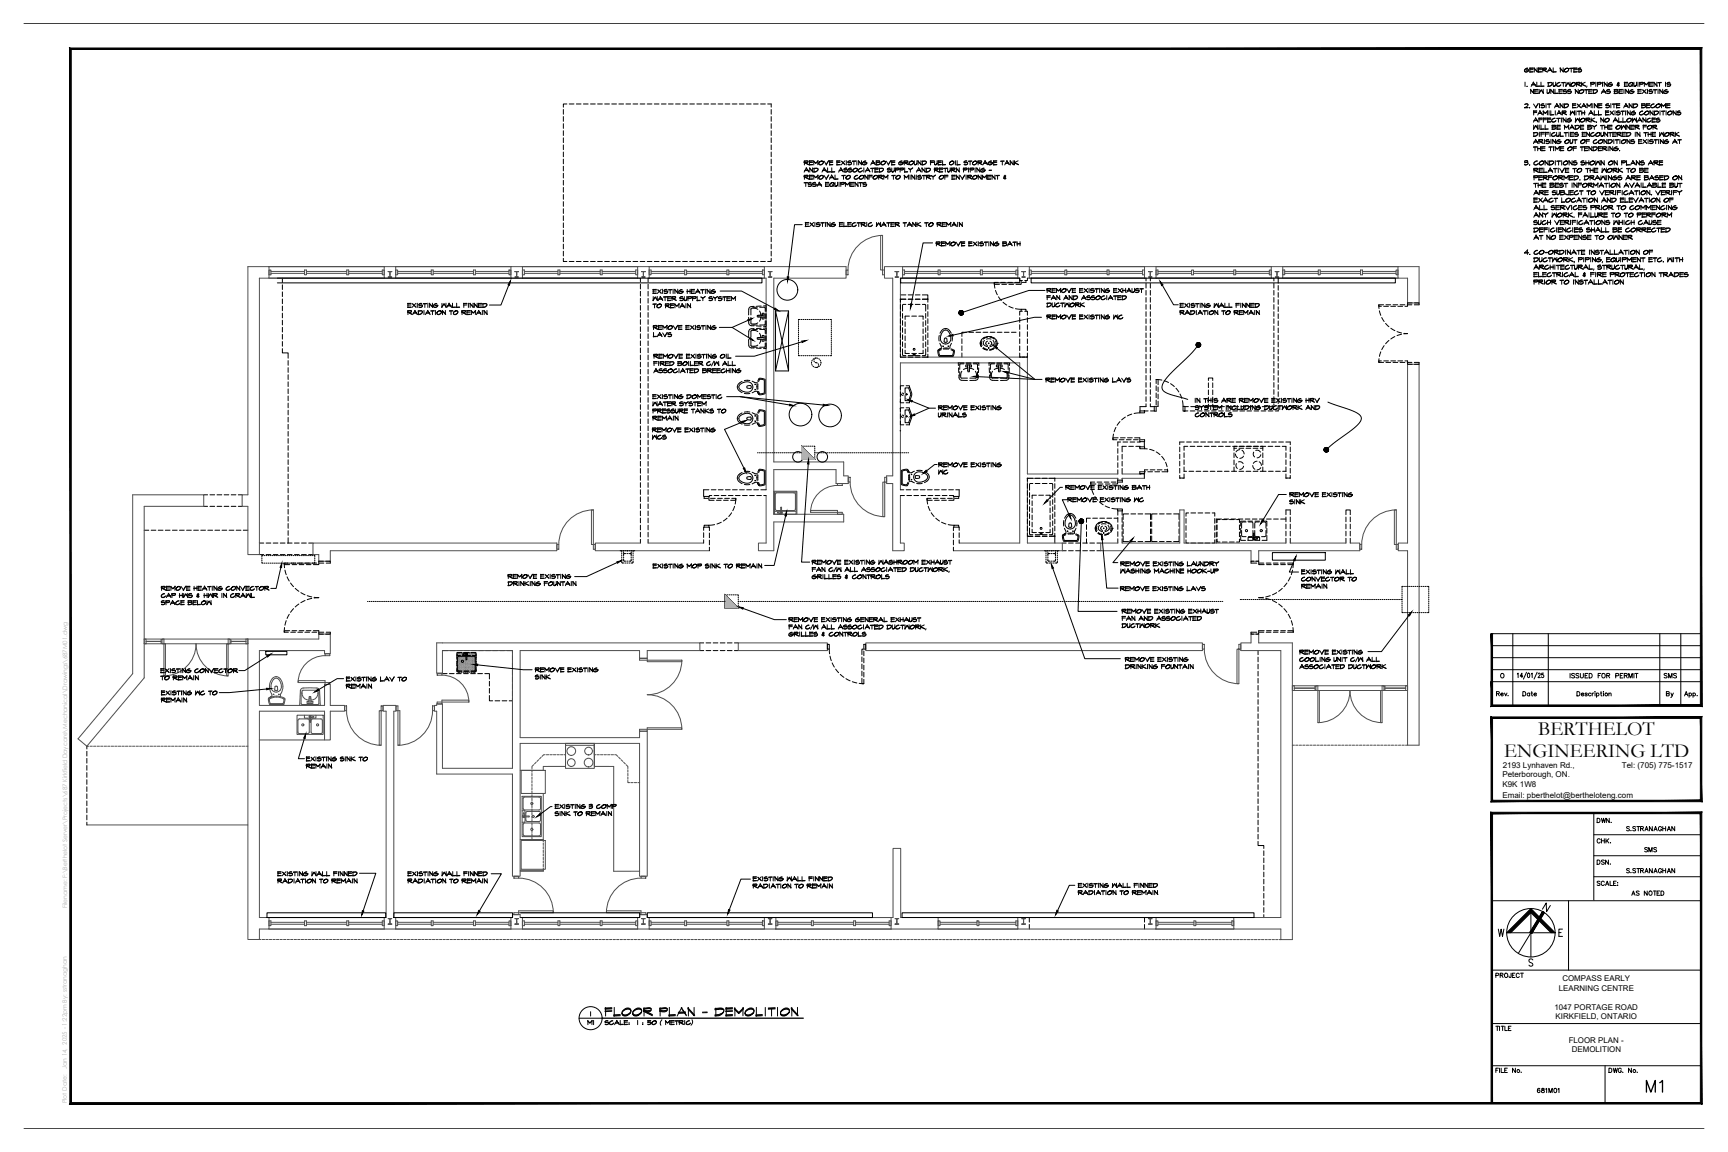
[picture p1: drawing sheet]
<svg xmlns="http://www.w3.org/2000/svg" width="914mm" height="610mm" viewBox="0 0 914 610" stroke-linecap="round" stroke-linejoin="round" font-family="sans-serif">
<defs><g id="words">
<text font-size="10.6" x="870" y="579">M1</text>
<g font-size="10.5">
<text x="814" y="389">BERTHELOT</text>
<text x="796" y="400">ENGINEERING LTD</text>
</g>
<text font-size="8.4" x="319" y="539">FLOOR PLAN - DEMOLITION</text>
<text font-size="6.6" x="881" y="370">By</text>
<text font-size="6.2" x="810" y="144">ARCHITECTURAL, STRUCTURAL,</text>
<g font-size="5.7">
<text x="805" y="40">GENERAL NOTES</text>
<text x="806" y="47">1. ALL DUCTWORK, PIPING &amp; EQUIPMENT IS</text>
<text x="809" y="51">NEW UNLESS NOTED AS BEING EXISTING</text>
<text x="810" y="66">AFFECTING WORK. NO ALLOWANCES</text>
<text x="810" y="70">WILL BE MADE BY THE OWNER FOR</text>
<text x="810" y="77">ARISING OUT OF CONDITIONS EXISTING AT</text>
<text x="810" y="81">THE TIME OF TENDERING.</text>
<text x="805" y="89">3. CONDITIONS SHOWN ON PLANS ARE</text>
<text x="810" y="93">RELATIVE TO THE WORK TO BE</text>
<text x="810" y="101">THE BEST INFORMATION AVAILABLE BUT</text>
<text x="810" y="104">ARE SUBJECT TO VERIFICATION. VERIFY</text>
<text x="810" y="108">EXACT LOCATION AND ELEVATION OF</text>
<text x="810" y="112">ALL SERVICES PRIOR TO COMMENCING</text>
<text x="810" y="116">ANY WORK. FAILURE TO TO PERFORM</text>
<text x="425" y="121">EXISTING ELECTRIC WATER TANK TO REMAIN</text>
<text x="810" y="124">DEFICIENCIES SHALL BE CORRECTED</text>
<text x="810" y="128">AT NO EXPENSE TO OWNER</text>
<text x="805" y="136">4. CO-ORDINATE INSTALLATION OF</text>
<text x="810" y="148">ELECTRICAL &amp; FIRE PROTECTION TRADES</text>
<text x="810" y="152">PRIOR TO INSTALLATION</text>
<text x="552" y="204">REMOVE EXISTING LAVS</text>
<text x="563" y="260">REMOVE EXISTING BATH</text>
<text x="344" y="302">EXISTING MOP SINK TO REMAIN</text>
<text x="592" y="314">REMOVE EXISTING LAVS</text>
<text x="859" y="441">S.STRANAGHAN</text>
<text x="859" y="463">S.STRANAGHAN</text>
<text x="844" y="470">SCALE:</text>
<text x="790" y="519">PROJECT</text>
<text x="310" y="544">M1</text>
</g>
<g font-size="5.3">
<text x="805" y="58">2. VISIT AND EXAMINE SITE AND BECOME</text>
<text x="810" y="62">FAMILIAR WITH ALL EXISTING CONDITIONS</text>
<text x="810" y="73">DIFFICULTIES ENCOUNTERED IN THE WORK</text>
<text x="810" y="96">PERFORMED. DRAWINGS ARE BASED ON</text>
<text x="810" y="120">SUCH VERIFICATIONS WHICH CAUSE</text>
<text x="494" y="131">REMOVE EXISTING BATH</text>
<text x="553" y="170">REMOVE EXISTING WC</text>
<text x="564" y="267">REMOVE EXISTING WC</text>
<text x="793" y="360">O</text>
<text x="830" y="360">ISSUED FOR PERMIT</text>
<text x="879" y="360">SMS</text>
<text x="791" y="369">Rev.</text>
<text x="805" y="369">Date</text>
<text x="844" y="436">DWN.</text>
<text x="844" y="447">CHK.</text>
<text x="869" y="452">SMS</text>
<text x="844" y="459">DSN.</text>
<text x="862" y="475">AS NOTED</text>
<text x="790" y="546">TITLE</text>
<text x="790" y="569">FILE No.</text>
<text x="850" y="569">DWG. No.</text>
<text x="812" y="579">681M01</text>
</g>
<g font-size="4.3">
<text x="795" y="406">2193 Lynhaven Rd.,</text>
<text x="858" y="406">Tel: (705) 775-1517</text>
<text x="795" y="411">Peterborough, ON.</text>
<text x="795" y="416">K9K 1W8</text>
<text x="795" y="422">Email: pberthelot@bertheloteng.com</text>
</g>
<g font-size="4.2">
<text x="827" y="519">COMPASS EARLY</text>
<text x="825" y="524">LEARNING CENTRE</text>
<text x="823" y="534">1047 PORTAGE ROAD</text>
<text x="823" y="539">KIRKFIELD, ONTARIO</text>
<text x="830" y="552">FLOOR PLAN -</text>
<text x="832" y="557">DEMOLITION</text>
</g>
<g font-size="3.2" fill="#b3b3b3">
<text x="35" y="481" transform="rotate(-90 35 481)">Filename: F:\Berthelot Server\Projects\687 Kirkfield Daycare\Mechanical\Drawings\687M01.dwg</text>
<text x="35" y="566" transform="rotate(-90 35 566)">Jan 14, 2025 - 1:22pm By: sstranaghan</text>
<text x="35" y="584" transform="rotate(-90 35 584)">Plot Date:</text>
</g>
</g></defs>
<!-- layer: A-DETL-PATT -->
<g fill="none" stroke="#4d4d4d" stroke-width=".53">
<path d="M205 144h1M206 147h.1M206 145h.1M206 146h.1M206 144h1M207 147h.1M207 144h.1M272 144h1M273 147h.1M273 145h.1M273 146h.1M274 144h.1"/>
<path d="M274 147h.1M340 144h.1M340 147h.1M340 145h1M340 146h1M341 144h.1M341 147h.1M407 144h.1M407 147h.1M407 145h1M407 146h1M408 144h.1"/>
<path d="M408 147h.1M474 144h.1M474 147h.1M475 145h.1M475 146h.1M475 144h.1M475 147h.1M541 144h.1M541 147h1M542 145h.1M542 146h.1M542 144h.1"/>
<path d="M542 147h.1M608 144h.1M608 147h1M609 145h.1M609 146h.1M609 144h.1M609 147h.1M675 144h.1M676 147h.1M676 145h.1M676 146h.1M676 144h.1"/>
<path d="M676 144h1M206 489h-1M206 486h.1M206 488h.1M206 486v1M207 489h-1M207 486h.1M207 489h.1M273 489h-1M273 486h.1M273 488h.1M273 486v1"/>
<path d="M274 489h.1M274 486h.1M340 489h.1M340 486h.1M341 488h-1M341 486l-1 1M341 489h.1M341 486h.1M407 489h.1M407 486h.1M408 488h-1M408 486l-1 1"/>
<path d="M408 489h.1M408 486h.1M474 489h.1M474 486h.1M475 488h.1M475 486v1M475 489h.1M475 486h.1M541 489h.1M542 486h-1M542 488h.1M542 486v1"/>
<path d="M542 489h.1M542 486h.1M608 489h.1M609 486h-1M609 488h.1M609 486v1M609 489h.1M609 486h.1"/>
</g>
<!-- layer: A-WAL -->
<g fill="none" stroke="#4d4d4d" stroke-width=".53">
<path d="M466 125h1v20h1v-2h-2zM467 125a18 18 0 0 0-18 18M131 141h11v6h-5v146h-6v-25h-3v-6h3zM142 143h1v2h-1zM142 141h61M142 147h61M143 145h18M143 144h18M161 143h1v2h-1zM162 145h21M162 144h21M183 143h2v2h-2z"/>
<path d="M185 145h17M185 144h17M202 143h1v2h-1zM203 141h6v6h-6zM205 144h2zM205 147h2zM206 144v2M209 143h1v2h-1zM209 141h61M209 147h61M210 145h18M210 144h18"/>
<path d="M228 143h1v2h-1zM229 145h22M229 144h22M251 143h1v2h-1zM252 145h17M252 144h17M269 143h1v2h-1zM270 141h6v6h-6zM272 144h2zM272 147h2zM273 144v2M276 143h1v2h-1z"/>
<path d="M276 141h61M276 147h61M277 145h18M277 144h18M295 143h1v2h-1zM296 145h22M296 144h22M318 143h1v2h-1zM319 145h17M319 144h17M336 143h1v2h-1zM340 144h-1h2"/>
<path d="M340 144h.1M340 144v3M341 144v2v1h-2h1M341 144h.1M344 141h-7v6h2M344 141v6h-1M344 143h1v2h-1zM344 141h60M344 147h60M345 145h17M345 144h17M362 143h1v2h-1z"/>
<path d="M363 145h22M363 144h22M385 143h1v2h-1zM386 145h17M386 144h17M403 143h1v2h-1zM407 144h2h-1M407 144h.1M407 144v2v1h2l-1-1v-2M408 144h.1M448 143h1v2h-1zM474 144h2z"/>
<path d="M474 147h2zM475 144v2M478 141h-10v6h4v105h-3v4h3v35h6v-4h-2v-25M478 141v6h-2v42h68v62h48M478 143h1v2h-1zM478 141h61M478 147h61M479 145h17M479 144h17M496 143h1v2h-1zM497 145h22M497 144h22"/>
<path d="M519 143h1v2h-1zM520 145h18M520 144h18M538 143h1v2h-1zM541 144h2zM541 147h2zM542 144v2M545 141h-6v6h1M545 141v6h-1M545 143h1v2h-1zM545 141h61M545 147h61"/>
<path d="M546 145h17M546 144h17M563 143h1v2h-1zM564 145h22M564 144h22M586 143h1v2h-1zM587 145h18M587 144h18M605 143h1v2h-1zM609 144h-1h2h-1M609 144h.1M609 144v2l-1 1h2l-1-1v-2"/>
<path d="M612 141h-6v6M612 141v6h-3M612 143h1v2h-1zM612 141h61M612 147h61M613 145h18M613 144h18M631 143h1v2h-1zM632 145h21M632 144h21M653 143h1v2h-1zM654 145h18"/>
<path d="M654 144h18M672 143h1v2h-1zM675 144h2zM675 147h2zM676 144v2M679 141h-6v6h1M679 141v6h-3M679 143h1v2h-1zM679 141h61M679 147h61M680 145h18M680 144h18"/>
<path d="M698 143h1v2h-1zM699 145h21M699 144h21M720 143h1v2h-1zM721 145h18M721 144h18M739 143h1v2h-1zM740 141h11v19h-6v-13h-5zM745 193h6v201h-6v-103h-5v-4h5zM405 259v-112h-1v-6h44v6h-39v97h37v8h3v4h-7v-7h-33v23h37v4h-37v15h-8v-4h4v-25M409 260h13v12M443 256h3v1h-3z"/>
<path d="M443 257a14 14 0 0 0-14 14M449 253h1v2h-1zM450 255a18 18 0 0 0 18 18M468 253v20h-1v-18h2v-2zM476 259v-67h64v95h-32M592 253h-48v34h18v4h-57M594 251h9M594 253h12M70 262h38v6h-32v91l-30 36-5-4 29-35zM313 270h1v21h1v-3h-2zM314 270a18 18 0 0 0-18 18M410 260h11v12h-11z"/>
<path d="M410 271h3M413 271h-2l2 1 1-1M413 268v4zM414 271h7M414 271a.6 .6 0 0 1 0 1 .6 .6 0 0 1-1 0M421 262v7M421 269l-1 1h-6M421 262l-1-1h-10v9h3M429 270h14v2h3v-1h-17zM738 270h1v21h1v-3h-2zM739 270a18 18 0 0 0-18 18M166 287h129v4h-120v6h-6v-4h-3z"/>
<path d="M295 288h1v3h-1zM339 287h-24v4h60M343 287h29M592 287h-10v4h80v6h4v-6h54v-4h-5M594 287h30v-17h3v17h53M683 287h29M720 288h1v3h-1zM77 339h8M86 338v3h2v17h-1v-20zM86 338h-1v2h1M121 338v20h-1v-17h2v-3zM122 338v2"/>
<path d="M122 339h8M130 338v3M76 341h55v-3v159h6v-5h5v-6h-5v-110h35v16h3v-16h7v-3h-7v-11h-3v11h-35v-29h35v2h3v-10h-6v2h-93h1v3M121 358a17 17 0 0 1-17-17 17 17 0 0 1-17 17M172 346h3v1h-3zM172 347a14 14 0 0 0-14 14M231 340h139v4h-28v4h-4v-4h-63v46h63v-3h4v77h-4v-71h-63v71h-4v-54h-40v-34h-1v-3h1h3v34h37v-63h-37v12h-3zM231 356h3v1h-3zM234 357a14 14 0 0 1 14 15M338 348v1h23v1h-19v-2zM361 349a18 18 0 0 1-18 19 18 18 0 0 1 18 18M391 340h47v4h-47z"/>
<path d="M458 340h178v4h-178zM636 341h1v3h-1zM637 343a18 18 0 0 0 19 19M656 341v21h-1v-18h2v-3zM657 340h5v-4h4v4h18v157h-6v-5h-25v-6h25v-142h-21zM142 370a7 7 0 0 1 9 0l-1 3h-7zM143 370a7 7 0 0 1 7 0v2h-7zM143 369h.1M143 369h1M143 369l-1 1M144 361a2.5 2.5 0 0 1 2-2 2.5 2.5 0 0 1 3 2M144 362a3 3 0 0 0 2 4 3 3 0 0 0 3-4"/>
<path d="M146 363a1.1 1.1 0 0 1 1 1 1.1 1.1 0 0 1-2 1zM150 363l-1-2a3 3 0 0 0-3-3 3 3 0 0 0-3 3v3l1 5M150 363l-2 6M157 378h14v11h-14zM158 360h14v2h3v-1h-17zM159 373v-7a2.7 2.7 0 0 1 4-2h1a4 4 0 0 1 5 2v7M159 372l1 1h8l1-1M159 366v6M161 378v2h3M163 372l1-3 1 3M164 371h-1v1h2M164 370a3 3 0 0 1-4-5h8a3 3 0 0 1-4 5"/>
<path d="M164 369v1M164 380v-1h2l-1 1M164 379v3zM164 371h2v1h-1M165 379a.6 .6 0 0 0-1 0 .6 .6 0 0 0 0 1M167 378v2h-3M169 366v6M182 374h1v2h-1zM183 376a18 18 0 0 0 19 18M202 374v20h-1v-18h2v-2zM203 373h7v3h-2v110h1v6h-6v-6h1v-110h-1zM210 374v2h2v18h-1v-20z"/>
<path d="M229 374h1v2h-1zM229 376a18 18 0 0 1-18 18M231 372v1h3v-3h14v2zM684 365h61v-2h-1v2M685 363v2h-1v-2h61M685 364h11M696 363v2M696 363v2h2v17h-1v-19zM731 363v19v-17h1v-2zM732 363h1v2h-1M733 364h11M46 395h1"/>
<path d="M48 395h1M49 395h2M51 395h2M53 395h2M55 395h1M57 395h1M59 395h1M61 395h1M63 395h1M65 395h1M66 395h2M68 395h2"/>
<path d="M70 395h1M72 395h1M74 395h1M76 395h1M78 395h1M80 395h1M81 395h2M83 395h1M85 395h1M87 395h1M89 395h1M91 395h1"/>
<path d="M93 395h1M94 395h2M96 395h2M98 395h2M100 395h1M102 395h1M104 395h1M106 395h1M108 395h1M110 395h1M111 395h2M113 395h2"/>
<path d="M115 395h1M117 395h1M119 395h1M121 395h1M123 395h1M125 395h1M126 395h2M128 395h1M130 395h1M137 392h35M158 381h5v7h-5zM165 381h5v7h-5z"/>
<path d="M288 399l-1 1M289 399h1M291 399h1M293 399h1M295 399h1M297 399h1M299 393v13h-12v2h-12M299 399h-1M299 393h15v14h-15zM299 394h15M314 393v13h11v55h13M314 399h1"/>
<path d="M314 393v1M314 395v1M314 397v1M316 399h1M318 399h1M320 399h1M322 399h1M323 399h2M325 399l2 1M338 386v1h4v-2h19v1zM684 394h1M686 394h1"/>
<path d="M687 394h2M689 394h2M691 394h1M693 394h1M695 394h1M697 394h1M697 382a17 17 0 0 0 17-17 17 17 0 0 0 17 17M699 394h1M701 394h1M702 394h2M704 394h2M706 394h1"/>
<path d="M708 394h1M710 394h1M712 394h1M714 394h1M716 394h1M717 394h2M719 394h2M721 394h1M723 394h1M725 394h1M727 394h1M729 394h1"/>
<path d="M731 394h1M732 394h2M734 394h2M736 394h1M738 394h1M740 394h1M742 394h1M744 394h1M276 408h13v12h-13zM281 407v2M281 409v2M281 411v1"/>
<path d="M281 413v1M281 415v1M281 417v1M281 419v1M282 405l-1 1v1M284 403l-1 1M285 402l-1 1M286 401l-1 1M287 420v26M327 401l1 1M329 402l1 1M330 403l1 1"/>
<path d="M331 405l1 1v1M332 413v1h1M332 407v2M332 409v1M332 411v1M334 414h1M336 414h1M338 414h.1M46 437h85M276 421h10v22h-10zM276 429h2v3M277 432a.6 .6 0 0 0 0 1 .7 .7 0 0 0 1-1"/>
<path d="M277 432h3zM277 422h9v6h-9zM277 436h9v6h-9zM278 432l-1-2v2M278 432v3h-2M278 432l1-3h7v1v4l-1 1h-6l-1-3M281 421v1M281 422v2M281 424v2M281 426v1M281 428v1M281 430v1"/>
<path d="M281 432v1M281 434v1M281 436v1M281 437v2M281 439v2M275 444h12M276 445h13v15h-13zM281 441v1M281 443v1M287 446v1M287 448v1M287 459v2h-12"/>
<path d="M287 450v1M287 452v1M287 454v1M287 456v1M287 457v2M473 449h4v37h19v6h-24v-6h1zM272 464h2v1h-2zM274 465a18 18 0 0 1 19 18M287 461h-12M339 464h3v1h-3zM339 465a18 18 0 0 0-18 18M137 497h1"/>
<path d="M139 497h1M141 497h1M142 487h1v3h-1zM142 492h61M142 486h61M143 497h1M143 489h18M143 488h18M144 497h2M146 497h2M148 497h1M150 497h1"/>
<path d="M152 497h1M154 497h1M156 497h1M158 497h1M159 497h2M161 487h1v3h-1zM161 497h2M162 489h21M162 488h21M163 497h1M165 497h1M167 497h1"/>
<path d="M169 497h1M171 497h1M173 497h1M174 497h2M176 497h2M178 497h1M180 497h1M182 497h1M183 487h2v3h-2zM184 497h1M185 489h17M185 488h17"/>
<path d="M186 497h1M188 497h1M189 497h2M191 497h2M193 497h1M195 497h1M197 497h1M199 497h1M201 497h1M202 487h1v3h-1zM203 497h1M204 497h2"/>
<path d="M205 489h2zM205 486h2zM206 497h2M206 486v3M208 497h1M209 487h1v3h-1zM209 492h61M209 486h61M210 497h1M210 489h18M210 488h18M212 497h1"/>
<path d="M214 497h1M216 497h1M218 497h1M219 497h2M221 497h2M223 497h1M225 497h1M227 497h1M228 487h1v3h-1zM229 497h1M229 489h22M229 488h22"/>
<path d="M231 497h1M233 497h1M234 497h2M236 497h2M238 497h1M240 497h1M242 497h1M244 497h1M246 497h1M248 497h1M249 497h2M251 487h1v3h-1z"/>
<path d="M251 497h2M252 489h17M252 488h17M253 497h1M255 497h1M257 497h1M259 497h1M261 497h1M263 497h1M264 497h2M266 497h2M268 497h1"/>
<path d="M269 487h1v3h-1zM270 497h1M271 484h4v2h1v6h-6v-6h1zM272 497h1M272 483v1h2v-2h19v1zM272 489h2zM272 486h2zM273 486v3M274 497h1M276 497h1M276 492h61M276 486h61"/>
<path d="M276 487h1v3h-1zM277 489h18M277 488h18M278 497h1M279 497h2M281 497h2M283 497h1M285 497h1M287 497h1M289 497h1M291 497h1M293 497h1"/>
<path d="M294 497h2M295 487h1v3h-1zM296 489h22M296 497h2M296 488h22M298 497h1M300 497h1M302 497h1M304 497h1M306 497h1M308 497h1M309 497h2"/>
<path d="M311 497h2M313 497h1M315 497h1M317 497h1M318 487h1v3h-1zM319 489h17M319 488h17M319 497h1M321 497h1M321 482h18v2h3v-1h-21zM323 497h1M324 497h2"/>
<path d="M326 497h2M328 497h1M330 497h1M332 497h1M334 497h1M336 497h1M336 487h1v3h-1zM338 497h1M338 484h4v2h2v6h-7v-6h1zM339 497h2M340 486h-1h2M340 486h.1"/>
<path d="M340 486v3M341 486v3h-2h1M341 486h.1M341 497h2M343 497h1M344 487h1v3h-1zM344 492h60M344 486h60M345 489h17M345 488h17M345 497h1M347 497h1"/>
<path d="M349 497h1M351 497h1M353 497h1M354 497h2M356 497h2M358 497h1M360 497h1M362 497h1M362 487h1v3h-1zM363 489h22M363 488h22M364 497h1"/>
<path d="M366 497h1M368 497h1M369 497h2M371 497h2M373 497h1M375 497h1M377 497h1M379 497h1M381 497h1M383 497h1M384 497h2M385 487h1v3h-1z"/>
<path d="M386 489h17M386 488h17M386 497h2M388 497h1M390 497h1M392 497h1M394 497h1M396 497h1M398 497h1M399 497h2M401 497h2M403 497h1"/>
<path d="M403 487h1v3h-1zM404 486h7v6h-7zM405 497h1M407 497h1M407 486h2h-1M407 486h.1M407 486v3h2h-1v-3M408 486h.1M409 497h1M411 487h1v3h-1zM411 492h61M411 486h61"/>
<path d="M411 497h1M412 489h17M412 488h17M413 497h1M414 497h2M416 497h2M418 497h1M420 497h1M422 497h1M424 497h1M426 497h1M428 497h1"/>
<path d="M429 487h1v3h-1zM429 497h2M430 489h22M430 488h22M431 497h2M433 497h1M435 497h1M437 497h1M439 497h1M441 497h1M443 497h1M444 497h2"/>
<path d="M446 497h2M448 497h1M450 497h1M452 487h1v3h-1zM452 497h1M453 489h18M453 488h18M454 497h1M456 497h1M458 497h1M459 497h2M461 497h2"/>
<path d="M463 497h1M465 497h1M467 497h1M469 497h1M471 487h1v3h-1zM471 497h1M473 497h1M474 489h2zM474 486h2zM474 497h2M475 486v3M476 497h2"/>
<path d="M478 497h1M480 497h1M482 497h1M484 497h1M486 497h1M488 497h1M489 497h2M491 497h2M493 497h1M495 497h1M496 487h1v3h-1zM496 492h43"/>
<path d="M496 486h43M497 497h1M497 489h20M497 488h20M499 497h1M501 497h1M503 497h1M504 497h2M506 497h2M508 497h1M510 497h1M512 497h1"/>
<path d="M514 497h1M516 497h1M517 487h1v3h-1zM518 497h1M518 489h20M518 488h20M519 497h2M521 497h2M523 497h1M525 497h1M527 497h1M529 497h1"/>
<path d="M531 497h1M533 497h1M534 497h2M536 497h2M538 487h1v3h-1zM538 497h1M539 486h73v6h-73zM540 497h1M541 489h2zM541 486h2zM542 486v3M542 497h1"/>
<path d="M544 497h1M546 497h1M548 497h1M549 497h2M551 497h2M553 497h1M555 497h1M557 497h1M559 497h1M561 497h1M563 497h1M564 497h2"/>
<path d="M566 497h2M568 497h1M570 497h1M572 497h1M574 497h1M576 497h1M578 497h1M579 497h2M581 497h2M583 497h1M585 497h1M587 497h1"/>
<path d="M589 497h1M591 497h1M593 497h1M594 497h2M596 497h2M598 497h1M600 497h1M602 497h1M604 497h1M606 497h1M608 497h1M609 486h-1h2h-1"/>
<path d="M609 486h.1M609 486v3h-1h2h-1v-3M609 497h2M611 497h2M612 487h1v3h-1zM612 492h41M612 486h41M613 489h19M613 488h19M613 497h1M615 497h1M617 497h1"/>
<path d="M619 497h1M621 497h1M623 497h1M624 497h2M626 497h2M628 497h1M630 497h1M632 487h1v3h-1zM632 497h1M633 489h19M633 488h19M634 497h1"/>
<path d="M636 497h1M638 497h1M639 497h2M641 497h2M643 497h1M645 497h1M647 497h1M649 497h1M651 497h1M652 487h1v3h-1zM653 497h1M654 497h2"/>
<path d="M656 497h2M658 497h1M660 497h1M662 497h1M664 497h1M666 497h1M668 497h1M669 497h2M671 497h2M673 497h1M675 497h1M677 497h1"/>
<circle cx="145" cy="367" r=".1"/>
<circle cx="148" cy="367" r=".1"/>
<circle cx="160" cy="384" r=".6"/>
<circle cx="168" cy="384" r=".6"/>
<circle cx="302" cy="397" r="2.3"/>
<circle cx="311" cy="397" r="2"/>
<circle cx="302" cy="404" r="2"/>
<circle cx="311" cy="404" r="2.3"/>
<circle cx="281" cy="439" r=".6"/>
<circle cx="281" cy="425" r=".6"/>
<circle cx="282" cy="432" r=".6"/>
</g>
<!-- layer: A-DEMO -->
<g fill="none" stroke="#000" stroke-width=".53">
<path d="M298 58v2M300 55h-2v2M301 55h3M305 55h2M309 55h2M312 55h3M316 55h3M320 55h2M324 55h2M327 55h3M331 55h3M335 55h2"/>
<path d="M339 55h2M342 55h3M346 55h3M350 55h2M354 55h2M357 55h3M361 55h3M365 55h2M369 55h2M372 55h3M376 55h3M380 55h2"/>
<path d="M384 55h2M387 55h3M391 55h3M395 55h2M399 55h2M402 55h3M406 55h2v2M408 58v2M298 62v2M298 65v3M298 69v3M298 73v2"/>
<path d="M298 77v2M408 62v2M408 65v3M408 69v3M408 73v2M408 77v2M298 80v3M298 84v3M298 88v2M298 92v2M298 95v3M298 99v3"/>
<path d="M408 80v3M408 84v3M408 88v2M408 92v2M408 95v3M408 99v3M298 103v2M298 107v2M298 110v3M298 114v3M298 118v2M408 103v2"/>
<path d="M408 107v2M408 110v3M408 114v3M408 118v2M298 137v1h2M298 122v2M298 125v3M298 129v3M298 133v2M301 138h3M305 138h2M309 138h2"/>
<path d="M312 138h3M316 138h3M320 138h2M324 138h2M327 138h3M331 138h3M335 138h2M339 138h2M342 138h3M346 138h3M350 138h2M354 138h2"/>
<path d="M357 138h3M361 138h3M365 138h2M369 138h2M372 138h3M376 138h3M380 138h2M384 138h2M387 138h3M391 138h3M395 138h2M399 138h2"/>
<path d="M402 138h3M408 137v1h-2M408 122v2M408 125v3M408 129v3M408 133v2M149 147v2M149 151v2M149 154v3M149 158v3M339 147v2M339 150v3"/>
<path d="M339 154v3M339 158v2M343 147v2M343 150v3M343 154v3M343 158v2M476 158h3h-3v2M476 156h3M481 158h2M481 156h2M484 158h3M484 156h3"/>
<path d="M488 156h3v2h-3h3v2M526 149v3M527 154l1 2M528 149h-2v1h3M528 157l2 2M530 149h2M530 150h3M531 160l2 1M533 149h3M534 150h2M537 149h3M540 147v1h1"/>
<path d="M540 148v2h-2M543 148v1h-2M544 147v1h-2M606 147v2M606 150v2M606 154v2M606 157v3M609 147v2M609 150v2M609 154v2M609 157v3M674 147v2"/>
<path d="M674 150v2M674 154v2M674 157v3M676 147v3M676 151v3M676 155v2M676 159v2M149 162v2M149 166v2M149 169v3M149 173v3M149 177v2"/>
<path d="M339 162v2M339 165v3M339 169v3M339 173v2M339 177v2M343 162v2M343 165v3M343 169v3M343 173v2M343 177v2M396 168v4h3M396 180v3l3 1"/>
<path d="M397 168l1 3h3M397 180l1 3h3M398 163h3M398 172h3M398 174h3M399 162l-3 1v4M399 174l-3 1v3M400 172l3 1M401 164l-3-1-1 4M401 175h-3l-1 3M401 168h1M401 179h1"/>
<path d="M402 167h-1M402 179h-1M402 165l1 2M402 176l1 3M402 163h3v2M402 174h3v3M403 168l-1 2M403 179l-1 3M403 162h-3M403 174h-3M403 167v-1h1v1h-3v1h3M403 179v-1h1v1h-3l3 1"/>
<path d="M404 162h1v3M404 174h1v3M404 167v2h-1v-1M404 178v3h-1v-1M405 170v2h-3M405 166v3M405 178v2M405 170v3h-1M476 161v3M476 165v2M476 169v2M476 172v3"/>
<path d="M476 176v3M476 180v2M478 166v2M478 170v2M478 173v3M478 177v3M479 170v3M479 174v3M479 178v2M479 161h-1v4M481 161h2M481 167h-2v2"/>
<path d="M482 167h3M484 161h3M486 167h2v2M488 161h2v4M488 170v3M488 174v3M488 178v2M490 166v2M490 170v2M490 173v3M490 177v3M491 161v3"/>
<path d="M491 165v2M491 169v2M491 172v3M491 176v3M491 180v2M497 178v2M497 176a3 3 0 0 1 3-2 3 3 0 0 1 3 2M499 175a2.7 2.7 0 0 1 3 0 2.7 2.7 0 0 1 1 3 2.9 2.9 0 0 1-3 4 2.9 2.9 0 0 1-2-5zM500 179h1v2h-1zM504 178v2M509 179v3M511 176h-2v2"/>
<path d="M513 176h2M516 176h3M519 180v1v2M520 176h3M521 178l-2 2M522 179h2M522 178h3M523 178l-3 1M524 178l2 1M524 176h2M526 179l1 1M527 180l1 2-1 1"/>
<path d="M528 176h2M531 176h3M534 162l2 1M535 176h3M537 163l3 1M540 168v3M540 172v2M540 176v2M540 179v3M540 165v-1h3v1M541 165h-1v2M542 165h2v2"/>
<path d="M544 168v3M544 172v2M544 176v2M544 179v3M606 161v3M606 165v2M606 169v2M606 172v3M606 176v3M606 180v2M609 161v3M609 165v2"/>
<path d="M609 169v2M609 172v3M609 176v3M609 180v2M674 161v3M674 165v2M674 169v2M674 172v3M674 176v3M674 180v2M676 162v3M676 166v3"/>
<path d="M676 170v2M676 174v2M676 177v3M730 161v2M730 164l1 3M731 168l1 2M732 161h-2v1h1M732 162h3M733 171l2 2M733 161h3M736 174l2 1M736 162h2"/>
<path d="M737 161h3M738 178l-2 1M739 175l3 1M740 162h2M741 161h2M742 177l-3 1M743 176l2 1h-2M745 161h2M747 160h-2v2h-2M749 160h2v1h-3M149 184v3h3v3M149 181v2"/>
<path d="M152 191v2M152 195v2M152 198v3M339 180v3M339 184v3M339 188v2M339 192v2M339 195v3M339 199v3M343 180v3M343 184v3M343 188v2"/>
<path d="M343 192v2M343 195v3M343 199v3M398 184h3M400 184h3M405 182v2h-3M405 182v2h-1M476 187v2h3M476 184v2M478 185v3h1M478 181v2M479 185v2h2"/>
<path d="M479 182v2M481 188h2M481 189h2M482 187h3M483 188h1zM483 188h1M484 188h3M484 189h3M488 185v2h-2M488 182v2M490 185v3h-2M490 181v2"/>
<path d="M491 187v2h-3M491 184v2M497 185h1h-2M497 182l1 2M498 185h-2M498 185a1.6 1.6 0 0 0-1 1 1.6 1.6 0 0 0 0 2h7a1.6 1.6 0 0 0 1-2 1.6 1.6 0 0 0-2-1M499 185h3M502 184h-3M503 185h1a2.5 2.5 0 0 1 0 4h-7l-1-4M503 182v2M507 195v2M507 198l1 3h4"/>
<path d="M508 197v2M509 196l-1 4h4M509 183v3M509 187v2M510 193h-2v2M510 192h-3v1M511 192h3M511 193h3M512 193h2v1h-1M512 195l-2 1M512 196h.1M513 196h.1"/>
<path d="M513 195l2 1M513 193v4h-1v-4h-1v1h1M515 193h2v2M515 192h3v1M516 196l1 4h-4M517 197v2M518 198l-1 3h-4M518 195v2M519 181v2M520 180v3M520 184l2 1M520 184l3 1"/>
<path d="M521 180a1.9 1.9 0 0 0 0 2 1.9 1.9 0 0 0 2 1M523 181l-1 1 1 1M523 195l1 2M524 198v3h4M524 181l1 1-1 1M524 197v2M525 196v4h3M525 180a1.9 1.9 0 0 1 1 2 1.9 1.9 0 0 1-2 1M526 185h-2M526 184l-2 1M526 193h-2v2M526 192h-3v1"/>
<path d="M527 180v3M528 192h2M528 193h2M528 182l-1 2M528 182h.1M528 193h2v1h-1M528 195l-2 1M528 196h.1M529 196h.1M529 195l2 1M530 193l-1 4h-1v-4h-1v1h1M531 193h2v2"/>
<path d="M531 192h3v1M532 196l1 4h-4M533 197v2M534 198l-1 3h-4M534 195v2M540 183v3M540 187v2M544 183v3M544 187v2M606 184v2M606 187v3M606 191v3"/>
<path d="M606 195v2M606 199v2M609 184v2M609 187v3M609 191v3M609 195v2M609 199v2M674 184v2M674 187v3M674 191v3M674 195v2M674 199v2"/>
<path d="M676 181v3M676 185v2M676 189v2M676 192v3M676 196v3M676 200v2M730 190v2M731 186l-1 3M731 191h-1v1h2M732 191h3M732 183l-1 2M733 192h3"/>
<path d="M735 180l-2 2M736 191h2M737 192h3M740 191h2M741 192h2M743 191h2v2h2M745 192h2M748 192h3v1h-2M152 202v3M152 206v2M152 210v2M152 213v3"/>
<path d="M152 217v3M339 203v2M339 207v2M339 210v3M339 214v3M339 218v2M343 203v2M343 207v2M343 210v3M343 214v3M343 218v2M391 204a4 4 0 0 1 4-2 4 4 0 0 1 3 3 4 4 0 0 1-4 2 4 4 0 0 1-3-3z"/>
<path d="M393 202a3 3 0 0 0-3 3 3 3 0 0 0 3 3M393 219a3 3 0 0 0-3 2 3 3 0 0 0 3 3M394 208h3M395 204h2v1h-2zM397 201h-3M397 218h-3M398 202l3 1M398 218l3 1M401 203v3M401 220v3M401 207l-3 1M401 202v-1a2.5 2.5 0 0 1 4 0v7a2.1 2.1 0 0 1-2 1 2.1 2.1 0 0 1-2-2"/>
<path d="M401 218a2.5 2.5 0 0 1 4 0v7a2.1 2.1 0 0 1-2 1 2.1 2.1 0 0 1-2-2M401 208v-1l1 2M402 201h2v7a1.6 1.6 0 0 1-1 1 1.6 1.6 0 0 1-2-2M402 217l2 1v7a1.6 1.6 0 0 1-1 0 1.6 1.6 0 0 1-2-1M402 201l-1 1M402 217l-1 2M476 211v2h2M476 207v3M476 219v3M477 209h1M477 220h1M477 208l1 1"/>
<path d="M478 216h-2v2M478 204h-2v2M479 209v3h2v1h-2M479 216h2v1h-2v3M479 204h2v1h-2v3M481 217l1 3-1 4M481 205l1 4-1 3M481 216l1 4-1 4M481 205l1 4-1 4M599 219l-2 1M603 217h3v1h-3zM603 218l-3 1"/>
<path d="M606 217h2M606 202v3M606 206v3M606 210v2M606 214v1h-3v2M609 202v3M609 206v3M609 210v2M609 214v1h2M609 217h2M612 201h3M612 201h1v3"/>
<path d="M612 201v2M612 204v3M612 208v2M612 212v2M613 212v3h-2v3h1v-3M613 205v2M613 209v2M616 201l2 1M619 203l2 2M622 205l2 2M624 209l1 2M626 212v3"/>
<path d="M626 215h1v3h-1zM627 215h2M627 217h2M630 217h2M630 215h3M634 217h2M634 215h2M637 217h3M639 201v-1h3v1M639 214v1h-1M639 203v2M639 206v3"/>
<path d="M639 210v3M641 217h3M642 214v1h2M642 203v2M642 206v3M642 210v3M645 217h2M645 215h3M649 217h2M649 215h3M652 217h3M653 215h2"/>
<path d="M656 217h3M657 215h2M660 217h2M660 215h3M664 217h2M664 215h3M667 217h3M668 215h2M671 217h3M674 202v3M674 206v3M674 210v2"/>
<path d="M674 214v1h-2M676 204v2M676 207v3M676 211v3M676 215v2h-1M152 221v2M152 225v2M152 228v3M152 232v3M152 236v2M152 240v2M339 222v2"/>
<path d="M339 225v3M339 229v3M339 233v2M339 237v2M343 222v2M343 225v3M343 229v3M343 233v2M343 237v2M391 220a4 4 0 0 1 4-1 4 4 0 0 1 3 3 4 4 0 0 1-4 2 4 4 0 0 1-3-3zM394 225h3M395 221h2v1h-2z"/>
<path d="M401 224l-3 1M401 224l1 1M401 224v1M476 223v2h2M477 220l1 1M479 221v3h2v1h-2M589 230v3M591 226l-1 2M592 237v3M592 232h-3v1h2M592 233h3M593 223l-2 2"/>
<path d="M593 232h2M593 234h-1v2M594 234h3M596 221l-2 1M596 236h-2v3M596 233h3M597 232h2M597 236h3M598 234h3M600 233h2M600 232h3v2h3v-1h-2M601 236h2"/>
<path d="M603 236h3v1h-3zM603 234h-1M606 234v2M606 237l1 1M608 238l3 1M612 239l2 2M624 237v2M627 240v2M627 234h-3v1M628 234h2M629 236h-2v2M630 236h2"/>
<path d="M632 234h2M634 236h2M635 234h3M637 236h3M639 234h3M641 236h3M643 234h2M645 236h2M647 234h2M649 236h2M650 234h3M652 236h3"/>
<path d="M653 240v2M653 237h1M654 234h3M654 236h-1v2M656 236h3M656 237h2M656 238l-2 1M657 238l1 2M658 234h2M659 236h3M659 237h3M662 234h2"/>
<path d="M663 236h3M663 237h3M663 239v2l1 1M664 238h2l1 1M665 234h3M667 236h3M667 237h1M668 236v2M668 240v2M669 234h3M671 236h3M673 234h2"/>
<path d="M675 236h2M677 234h2M679 236h1v2M680 234h3v1M680 240v2M683 237v2M152 243v3M152 247v3M152 251v2M152 255v2M152 258v3M339 240v3"/>
<path d="M339 244v3M339 248v2M339 252v2M339 255v3M339 259v3M343 240v3M343 244v3M343 248v2M343 252v2M343 255v3M343 259v3M375 259h-3v4l5-1"/>
<path d="M376 259h3M380 259h3M384 259h2M388 259h2M391 259h3M391 252a4 4 0 0 1 4-2 4 4 0 0 1 3 3 4 4 0 0 1-4 3 4 4 0 0 1-3-4zM393 250a3 3 0 0 0-3 3 3 3 0 0 0 3 3M394 256h3M395 259h3M395 252h2v2h-2zM397 250h-3M398 250l3 1"/>
<path d="M399 259h2M401 251v3M401 255l-3 1M401 255l1 2M401 250v-1a2.5 2.5 0 0 1 4 0v7a2.1 2.1 0 0 1-2 1 2.1 2.1 0 0 1-2-2M401 255v1M402 249h2v7a1.6 1.6 0 0 1-1 1 1.6 1.6 0 0 1-2-2M402 249l-1 1M403 259h2M476 259h2M480 259h2M480 248l1 2v-1"/>
<path d="M480 248l1 2M480 248l-3 1v7a2.1 2.1 0 0 0 2 1 2.1 2.1 0 0 0 2-2M480 250a1.6 1.6 0 0 0-1-1 1.6 1.6 0 0 0-2 0v7a1.6 1.6 0 0 0 2 1 1.6 1.6 0 0 0 1-2M481 251v3M481 255h3M483 259h3M484 249l-3 1M484 251a4 4 0 0 1 7 2 4 4 0 0 1-4 2 4 4 0 0 1-3-3zM484 252h2l1 1h-2zM485 249h3M487 259h3M488 256h-3"/>
<path d="M489 249a3 3 0 0 1 3 3 3 3 0 0 1-3 3M491 259h2M495 259h2M498 259h3M502 259h3M506 259h2v4l-6-1M544 256v2M544 260v2M547 256h-2v3M547 253h-3v2M548 256h2M548 253h2"/>
<path d="M552 256h2M552 253h2M555 256h2v3M555 253h3v2M558 256v2M558 260v2M592 241v3M592 245v2M592 249v2M592 253v1M594 240v3M594 244v3"/>
<path d="M594 248v3M594 253v1M606 251v2M607 250h3M607 249h-1v2h-3v-1h3M609 249h2M611 250h3M612 249h3M615 241l1 3M615 250h3M616 249h2v1M617 245l1 2"/>
<path d="M618 248v2M624 240v3M624 244v3M624 248v2M624 252v1M627 249h1M627 243v3M627 247v3M627 251v2M629 249h3M633 249h2M637 249h2"/>
<path d="M640 249h3M644 249h3M648 249h2M652 249h1M653 247v2h1M653 243v3M654 240l1 2M654 245v2l1 1M655 244h2l1 1M656 249h2M658 241l-2 2M658 247l-1 1h-1"/>
<path d="M659 249h3M663 246l1 2M663 249h3M665 244l-2 1M666 244l1 2M667 247l-2 2M667 241v1h-2M668 247v2h-1M668 249h2M668 243v3M671 249h3M675 249h2"/>
<path d="M679 249h1M680 243v3M680 247v3M680 251v2M683 240v3M683 244v3M683 248v2M683 252v1M108 262h2M108 268h2M111 262h3M111 268h3"/>
<path d="M115 262h2M115 268h2M119 262h2M119 268h2M122 262h3M122 268h3M126 262h2M126 268h2M152 262v3M152 266v2M152 270v2M152 273v3"/>
<path d="M152 277v3M339 263v2M339 267v2M339 270v3M339 274v3M339 278v2M343 263v2M343 267v2M343 270v3M343 274v3M343 278v2M373 279v-1h2v1"/>
<path d="M373 263v1h2M375 263v2h3M376 264h2M378 262h2M378 278h-3M379 265h3M380 264h2M382 262h2M382 276l-3 1M383 265h2M383 264h3M385 274l-2 2"/>
<path d="M385 262h3M387 271l-1 2M387 264h2M389 268l-1 2M389 262h3M389 264v3M389 264v1h-2M393 262h2M397 262h2M400 262h3M404 262h1M476 262h3"/>
<path d="M480 262h2M484 262h2M487 262h3M491 264v3M491 262h3M491 268l1 2M493 264h-2v1h2M493 271l1 2M494 264h2M495 265h2M495 262h2M495 274l2 2"/>
<path d="M498 264h2M498 276l3 1M498 265h3M499 262h2M501 264h3M502 278h3M505 279v-1h2v1M505 263v2h-3M507 263v1h-2M544 263v3M544 267v3M544 271v2"/>
<path d="M544 275v2M544 278v3M545 279v4h2M545 261v2M545 264v3M545 268v3M545 272v2M545 276v2M546 265v3M546 269v2M546 273v2M546 276v3"/>
<path d="M548 262h-2v2M550 262h2M553 262h3v2M556 265v3M556 269v2M556 273v2M556 276v3M557 279v4h-2M557 261v2M557 264v3M557 268v3M557 272v2"/>
<path d="M557 276v2M558 263v3M558 267v3M558 271v2M558 275v2M558 278v3M563 275v3M563 280l1 2M563 274a3 3 0 0 1 3-2 3 3 0 0 1 3 2M565 273a2.7 2.7 0 0 1 3 0 2.7 2.7 0 0 1 1 3 2.9 2.9 0 0 1-3 4 2.9 2.9 0 0 1-2-5zM566 277h1v2h-1zM569 280v2"/>
<path d="M570 275v3M575 278v2M577 274h-2v2M578 274h3M580 279v2M580 278v3M582 278a1.9 1.9 0 0 0-1 2 1.9 1.9 0 0 0 2 1M582 274h2M582 276l-2 3v2M583 277h2M583 276h3M583 276l-2 1"/>
<path d="M583 278l-1 2 1 1M585 278l1 2-1 1M585 276l2 1M585 268l2 1M586 274h2M586 278a1.9 1.9 0 0 1 1 2 1.9 1.9 0 0 1-2 1M587 277l1 1M588 278v3M588 278l1 2-1 1M588 269h3M589 280l-1 2M589 280h.1"/>
<path d="M589 274h3M591 269h3v1h-3zM592 270v3M592 274v2M592 278v2M594 270v3M594 274v2M594 278v2M594 276v3M594 280v2M597 272h-3v3M598 272h3"/>
<path d="M602 272h3M606 272h3v3M609 276v3M609 280v2M612 272h-3v3M614 272h2M617 272h3M621 272h3v3M624 276v3M624 280v2M628 274v3M628 278v3"/>
<path d="M629 271h-1v2M630 271h3M634 271h2M638 271h2M641 271h2v2M643 274v3M643 278v3M644 278v2M646 275h-2v2M647 275h2M648 275h2M651 275h2"/>
<path d="M651 275h3M654 275h2v2M655 275h3M656 278v2M657 280v2M659 275h2M659 276h-2v2M659 276l-2 1v2M660 276h3M661 276h2v3M663 275h2M664 276h3"/>
<path d="M666 276h-2v3M666 275h3M668 276h2v3M668 276h2v2M670 275h3M670 280v2M674 275h2M678 275h2M680 272v-2h3v2M680 274v2M680 277v3M683 274v2"/>
<path d="M683 277v3M712 272v-2h3v2M712 274v2M712 277v3M715 274v2M715 277v3M76 281h3M80 281h2M84 281h2M87 281h3M91 281h3M95 281h2"/>
<path d="M99 281h2M102 281h3M106 281h3M110 281h2M114 281h2M117 281h3M121 281h3M125 281h2M129 281h2M137 287h3M137 293h3M141 287h2"/>
<path d="M141 293h2M145 287h2M145 293h2M148 287h3M148 293h3M150 298l1 2M152 287h3M152 293h3M152 281v2M152 285v2M153 298h-3v1h3M154 298h2"/>
<path d="M155 299h2M156 287h2M156 293h2M158 298h2M158 299h3M160 287h2M160 293h2M161 298h3M162 299h3M163 287h3M163 293h3M165 298h3"/>
<path d="M169 298h2M171 297h-2v2h-3M172 297h3v1h-2M339 282v2M339 285v2M343 282v2M343 285v2M372 281v-2h3v2M372 282v2M372 286v1M375 282v3M375 286v2"/>
<path d="M375 290v1M505 282v3M505 286v2M505 290v1M508 281v-2h-3v2M508 282v2M508 286v1M544 282v2h3M546 280v2h2M548 283h2M550 282h2M550 284h-2"/>
<path d="M550 282h1zM550 282h1M552 283h2M554 284h-2M556 280v2h-3M558 282v2h-3h3v3M562 287h2M562 291h2M564 283h-2M564 283h-1M564 283a1.6 1.6 0 0 0-1 1 1.6 1.6 0 0 0 0 2h7a1.6 1.6 0 0 0 1-2 1.6 1.6 0 0 0-2-1M565 283h3"/>
<path d="M565 287h3M565 291h3M568 282h-3M569 287h3M569 291h3M569 283h1a2.5 2.5 0 0 1 0 3h-7l-1-3M573 287h2M573 291h2M575 281v3M575 285v2M577 287h2M577 291h2"/>
<path d="M580 287h2M580 291h2M581 282l2 1M587 282l-3 1M587 282l-2 1M592 281v3M592 285v2M594 281v3M594 285v2M594 284v3h3M598 287h3M602 287h3"/>
<path d="M609 284v3h-3M609 284v3h3M614 287h2M617 287h3M624 284v3h-3M628 286v1h1M628 282v2M630 287h3M634 287h2M638 287h2M643 286v1h-2M643 282v2"/>
<path d="M644 282v2M644 285v2M644 285v2h2M647 287h2M651 287h2M656 285v2h-2M656 282v2M657 283v3h2M657 281v3h2M663 281v3h-2M663 284h-3v2h3M663 285v1h1"/>
<path d="M663 282h1v3zM663 297h-1v1h3M664 284h3v2h-3M664 281v3h2M664 285h1l-2 1v-1M665 297h1v2h3M666 298h3M670 281v3h-2M670 298h3M670 299h3M670 283v3h-2M674 298h2"/>
<path d="M674 299h2M678 298h2M678 299h2M680 281v3M680 285v2M681 298h3M683 281v3M683 285v2M684 298v2M684 298v1h-3M712 281v3M712 285v2"/>
<path d="M715 281v3M715 285v2M151 302v2M152 305l1 2M154 309l1 1M156 311l2 2M158 320l-2 1M159 314l2 1M161 318l-2 1M163 315l2 1M165 317h-2M166 316h3h-3"/>
<path d="M669 316h-3h3M670 317h2M672 315l-2 1M673 318l3 1M676 314l-3 1M677 320l2 1M679 311l-2 2M681 309l-2 1M683 305l-1 2M684 302l-1 2M151 332l-1 3M151 328v3"/>
<path d="M153 325l-1 2M153 334h-3v1h3M154 335h2M155 334h2M155 322l-1 2M158 335h2M158 334h3M161 335h3M162 334h3M165 335h3M166 334h3v2h2M169 335h2"/>
<path d="M173 335h2v1h-3M665 335h-3v1h1M666 335h3M669 334h-3v2h-1M670 335h3M670 334h3M674 335h2M674 334h2M678 335h2M678 334h2M679 322l2 2M681 335h3"/>
<path d="M681 334h3v1M682 325l1 2M683 328l1 3M684 332v3M234 344h3M234 356h3M238 356h2M238 344h3M242 356h2M242 354v1h2M242 350v2M242 344h3"/>
<path d="M242 352v3h2M244 345h-2v2h2h-2v2M245 356h3M246 355h2M246 345h2M246 344h2M246 346h1v1M246 347h-1M247 347h-5v4M247 346v3zM247 347h4v4M247 346h-2l2 1"/>
<path d="M247 347h2M249 356h3M249 345h3v2h-2h2v2M250 344h2M251 352v3h-2M252 354v1h-3M252 350v2M253 356h2M253 344h3M257 356h2v3M257 344h3M261 344h2"/>
<path d="M265 344h2M268 344h3v2M271 347v2M271 351v2M271 354v3M271 358v3M370 340h2M370 344h2M374 340h2M374 344h2M377 340h3M377 344h3"/>
<path d="M381 340h3M381 344h3M385 340h2M385 344h2M389 340h2M389 344h2M438 341h1v3h-1zM439 344v2M439 347l1 3M440 351l1 2M442 354l2 2M445 357l2 1"/>
<path d="M448 359l2 1M456 359v3h1v-3M456 348v2M456 351v3M456 355v3M457 343v-2h1v3h-2v2M457 344v3M457 348v3M457 352v2M457 356v2M666 344v2M666 348v2"/>
<path d="M666 351v3M666 355v3M666 359v2M259 368v3h2M259 361v2M259 364v3M262 371h2M266 371h2M271 369v2h-2M271 362v2M271 366v2M451 361h2"/>
<path d="M455 362h2M666 363v2M666 366v3M666 370v3M666 374v2M666 378v2M46 395v1M46 398v2M666 381v3M666 385v3M666 389v2M666 393v2"/>
<path d="M666 396v3M46 401v3M46 405v3M46 409v2M46 413v2M46 416v3M666 400v3M666 404v2M666 408v2M666 411v3M666 415v3M666 419v2"/>
<path d="M46 420v3M46 424v2M46 428v2M46 431v3M46 435v2M666 423v2M666 426v3M666 430v3M666 434v2M666 438v2M666 445v2h3v2M666 441v3"/>
<path d="M669 450v3M669 454v3M669 458v2M669 461v3M669 465v3M669 469v2M669 473v2M669 477v2M545 486v2M545 489v3M606 486v2M606 489v3"/>
<path d="M669 480v3M669 484v2"/>
<circle cx="484" cy="185" r=".5"/>
<circle cx="499" cy="183" r=".1"/>
<circle cx="502" cy="183" r=".1"/>
<circle cx="523" cy="182" r=".2"/>
<circle cx="523" cy="184" r=".2"/>
<circle cx="400" cy="206" r=".1"/>
<circle cx="400" cy="203" r=".1"/>
<circle cx="480" cy="209" r=".4"/>
<circle cx="400" cy="223" r=".1"/>
<circle cx="400" cy="220" r=".1"/>
<circle cx="480" cy="220" r=".4"/>
<circle cx="400" cy="254" r=".1"/>
<circle cx="400" cy="252" r=".1"/>
<circle cx="482" cy="251" r=".1"/>
<circle cx="482" cy="254" r=".1"/>
<circle cx="551" cy="280" r=".5"/>
<circle cx="584" cy="280" r=".2"/>
<circle cx="565" cy="281" r=".1"/>
<circle cx="568" cy="281" r=".1"/>
<circle cx="584" cy="282" r=".2"/>
<circle cx="660" cy="281" r=".6"/>
<circle cx="667" cy="281" r=".6"/>
<circle cx="245" cy="350" r=".6"/>
</g>
<path d="M540 189h.1M541 189h1M543 189h1M604 251h-1M605 251h1M624 253h1M626 253h1M680 253h1M682 253h1" fill="none" stroke="#000" stroke-width=".7"/>
<g fill="#000" stroke="#000" stroke-width=".53">
<circle cx="476" cy="158" r=".1"/>
<circle cx="491" cy="158" r=".1"/>
<circle cx="491" cy="189" r=".1"/>
<circle cx="476" cy="216" r=".1"/>
<circle cx="476" cy="213" r=".1"/>
<circle cx="606" cy="217" r=".1"/>
<circle cx="476" cy="228" r=".1"/>
<circle cx="544" cy="253" r=".1"/>
<circle cx="558" cy="253" r=".1"/>
<circle cx="558" cy="284" r=".1"/>
</g>
<!-- layer: M-ANNOT-N -->
<g fill="none" stroke="#000" stroke-width=".53">
<path d="M13 12h889M812 137l1-1 1 1-1 1-1 1M812 136v3M815 136v2M816 136v2h-1v1l1-1M818 136l-1 1-1 1 2 1 1-1M820 137v2M822 136v3M824 136v3M824 139l-1-2-2 2M824 138l-1-2-2 2M827 137a1.4 1.4 0 0 0-2 0 1.4 1.4 0 0 0 0 1h1l1-1-1-1-2 2"/>
<path d="M827 137l3 1M827 136v3M830 136v3M832 136l-2 1 2 2M835 136v3M838 136v3M839 136v3M842 136v3M843 136l1 2M843 136l1 3M843 136v3M844 136v3"/>
<path d="M847 136l-1 1-1 1 1 1 1-1M850 136v3M855 137a1.4 1.4 0 0 0-2 0 1.4 1.4 0 0 0 0 1h1l1-1-1-1-2 2M855 136v2M857 136v2h-2l1 1 1-1M858 136v3M859 136v3M861 136v3M863 136v3M864 136v3M866 136l2 2M866 136l2 3"/>
<path d="M866 136v3M868 136v3M869 137v2M873 136v3M874 139h-2M874 138h-2M876 137v2M879 136l-1 1-1 1 1 1 1-1M879 137l-2 1M879 138h-1h-1M880 139h.1M883 136v3"/>
<path d="M885 136v3M885 139l-1-2-2 2M885 138l-1-2-2 2M886 136v3M887 137v2M888 137h-2M888 136h-2M889 136v3M890 136v3M891 137l-2 1M803 357v-1v3M806 358h-2l1-2v3"/>
<path d="M808 356l-2 3M809 356a1.1 1.1 0 0 1 1 1 1.1 1.1 0 0 1-1 1zM810 357l1-1v3M813 356l-1 3M814 357v-1l1 1-1 2h1M817 356h-1v1a.7 .7 0 0 1 1 0 .7 .7 0 0 1 0 1 .7 .7 0 0 1-1 0M789 507v4M306 539h13M313 535v3M326 540l2 2M326 540l-1 2M328 540v2"/>
<path d="M330 540v2M337 540v2M350 540l-1 1 1 2M354 540v2M355 540v2h2M362 540v2M366 540l1 1-1 2M322 540h-2v1h2a1.1 1.1 0 0 1-1 1 1.1 1.1 0 0 1-1 0h2M324 540l-1 1v1h1l1-1-1 1h-1M330 542h-2M332 542h-2M333 542h.1"/>
<path d="M340 542h.1M343 541h2a1.1 1.1 0 0 1-1 1 1.1 1.1 0 0 1-1 0h2M347 541l-1 1h-1M347 541a1.3 1.3 0 0 0-1-1 1.3 1.3 0 0 0-1 2h2v-1l-1-1-1 1M352 540v2M357 542h-2M358 540v2M359 541l3 1M359 540v2M365 540l-2 1 1 1h1v-1l-1 1h-1M900 542v3M13 597h889"/>
<circle cx="313" cy="539" r="6"/>
</g>
<path d="M319 539h106" fill="none" stroke="#000" stroke-width=".7"/>
<!-- layer: M-EXIST -->
<g fill="none" stroke="#000" stroke-width=".53">
<path d="M147 147h256v3h-256M477 147h63v3h-63zM546 147h192v3h-192zM673 292h28v4h-28zM141 345h11v1h-11zM141 483h63v3h-63zM208 483h63v3h-63zM276 483h63v3h-63M342 483h120v3h-120zM477 483h187v3h-187z"/>
<circle cx="417" cy="153" r="5"/>
<circle cx="424" cy="219" r="6"/>
<circle cx="439" cy="220" r="6"/>
<circle cx="422" cy="242" r="2.8"/>
<circle cx="435" cy="242" r="2.8"/>
</g>
<!-- layer: M-EXIST-REMOVE -->
<g fill="none" stroke="#000" stroke-width=".53">
<path d="M423 170v1M423 171v1M423 172v1M423 173v1M423 175h.1M423 176h.1M423 177h.1M423 178h.1M423 179h.1M423 169v1M424 169h.1M425 169h.1"/>
<path d="M426 169h1M427 169h1M428 169h1M429 169h1M430 169h1M432 169h.1M433 169h.1M434 169h.1M435 169h.1M436 169h.1M437 169h1M438 169h1"/>
<path d="M439 169l1 1M440 170v1M440 171v1M440 172v1M440 173v1M440 175h.1M440 176h.1M440 177h.1M440 178h.1M440 179h.1M423 188h.1M423 180v1"/>
<path d="M423 181v1M423 182v1M423 183v1M423 184v1M423 186h.1M423 187h.1M424 188h.1M425 188h.1M426 188h1M427 188h1M428 188h1M429 188h1"/>
<path d="M429 192h.1M430 193h.1M430 191h.1M430 194h1M430 188h1M431 190h-1M431 191h.1M431 190h.1M431 194h1M431 192h1M432 188h.1M432 189l-1 1"/>
<path d="M432 189l1 1M432 194h.1M433 188h.1M433 194h-1M433 192v1M433 193v1M433 190h1M434 194h-1M434 188h.1M434 191h.1M434 193h.1M434 192h.1"/>
<path d="M435 188h.1M436 188h.1M437 188h1M438 188h1M440 180v1M440 181v1M440 182v1M440 183v1M440 184v1M440 186h.1M440 187h.1M440 188h-1"/>
<path d="M401 240h.1M402 240h.1M403 240h.1M404 240h.1M405 240h1M406 240h1M407 240h1M408 240h1M409 240h1M411 240h.1M412 240h.1M413 240h.1"/>
<path d="M414 240h.1M415 240h.1M416 240h1M417 240h1M418 240h1M419 240h1M420 240h1M422 240h.1M423 240h.1M424 240h.1M424 236v1M424 237v1"/>
<path d="M424 238v1M424 239v1M425 236h-1l1 1M425 237h.1M425 236h1M426 238h.1M426 236h1M427 239h.1M427 236h1M427 239l1 1M428 236h1M430 236h.1"/>
<path d="M431 236v1M431 237v1M431 238v1M431 239v1M431 240h.1M432 240h1M433 240h1M434 240h1M435 240h1M436 240h1M438 240h.1M439 240h.1"/>
<path d="M440 240h.1M441 240h.1M442 240h.1M443 240h1M444 240h1M445 240h1M446 240h1M447 240h1M449 240h.1M450 240h.1M451 240h.1M452 240h.1"/>
<path d="M453 240h.1M454 240h1M455 240h1M456 240h1M457 240h1M458 240h1M460 240h.1M461 240h.1M462 240h.1M463 240h.1M464 240h.1M465 240h1"/>
<path d="M466 240h1M467 240h1M468 240h1M469 240h1M471 240h.1M472 240h.1M473 240h.1M474 240h.1M475 240h.1M476 240h1M477 240h1M478 240h1"/>
<path d="M479 240h1M480 240h1M424 243h1M424 240v1M424 242h.1M425 243h1M426 243h1M427 243h1M428 240l1 1M428 243h1M429 241h.1M430 243h.1"/>
<path d="M430 242h.1M431 243h.1M431 240v1M431 242h.1M139 297v1M139 295v1M139 296v1M139 294v1M140 298h.1M140 294h.1M141 298h.1M141 294h.1"/>
<path d="M142 298h.1M142 294h.1M143 298h.1M143 294h.1M144 298h1M144 294h1M145 298h1M145 294h1M146 298h1M146 294h1M147 298h1M147 294h1"/>
<path d="M148 298h1M148 294h1M150 298h.1M150 294h.1M151 298h.1M151 294h.1M152 298h.1M152 294h.1M153 298h.1M153 294h.1M154 298h.1M154 294h.1"/>
<path d="M155 298h1M155 294h1M156 298h1M156 294h1M157 298h1M157 294h1M158 298h1M158 294h1M159 298h1M159 294h1M161 298h.1M161 294h.1"/>
<path d="M162 298h.1M162 294h.1M163 298h.1M163 294h.1M164 298h.1M164 294h.1M165 298h.1M165 294h.1M166 294l1 1M167 297l-1 1M167 295v1M167 296v1"/>
<path d="M328 291h1v1M329 297v1h1M329 293h.1M329 294h.1M329 295h.1M329 296h.1M330 291v1M330 292v1M330 296v1h1M330 295h.1M330 293v1M330 293h1"/>
<path d="M331 298h.1M331 291h.1M332 298h.1M332 293h.1M332 297h.1M332 291h.1M333 298h.1M333 293h1M333 291h.1M334 293v1M334 292v1M334 296v1h-1"/>
<path d="M334 295h.1M334 291v1M335 297v1h-1M335 293h.1M335 294h.1M335 295h.1M335 296h.1M336 291h-1v1M553 291h.1M554 297v1h1M554 291v1M554 293h.1"/>
<path d="M554 294h.1M554 295h.1M554 296h.1M554 291l1 1M555 292v1M555 296v1h1M555 295h.1M555 293v1M555 293h1M555 298h1M555 291h1M556 298h1"/>
<path d="M556 293h1M556 297h1M556 291h1M557 298h1M557 293h1M557 291h1M558 293l1 1M558 291h1M559 292l-1 1M559 296l-1 1h-1M559 291v1M559 295h.1"/>
<path d="M560 297l-1 1h-1M560 293h.1M560 294h.1M560 295h.1M560 296h.1M560 291v1M194 318h1M195 318h1M196 318h1M198 318h.1M199 318h.1M200 318h.1"/>
<path d="M201 318h.1M202 318h.1M203 318h1M204 318h1M205 318h1M206 318h1M207 318h1M209 318h.1M210 318h.1M211 318h.1M212 318h.1M213 318h.1"/>
<path d="M214 318h1M215 318h1M216 318h1M217 318h1M218 318h1M220 318h.1M221 318h.1M222 318h.1M223 318h.1M224 318h.1M225 318h1M226 318h1"/>
<path d="M227 318h1M228 318h1M229 318h1M231 318h.1M232 318h.1M233 318h.1M234 318h.1M235 318h.1M236 318h1M237 318h1M238 318h1M239 318h1"/>
<path d="M240 318h1M242 318h.1M243 318h.1M244 318h.1M245 318h.1M246 318h.1M247 318h1M248 318h1M249 318h1M250 318h1M251 318h1M253 318h.1"/>
<path d="M254 318h.1M255 318h.1M256 318h.1M257 318h.1M258 318h1M259 318h1M260 318h1M261 318h1M262 318h1M264 318h.1M265 318h.1M266 318h.1"/>
<path d="M267 318h.1M268 318h.1M269 318h1M270 318h1M271 318h1M272 318h1M273 318h1M275 318h.1M276 318h.1M277 318h.1M278 318h.1M279 318h.1"/>
<path d="M280 318h1M281 318h1M282 318h1M283 318h1M284 318h1M286 318h.1M287 318h.1M288 318h.1M289 318h.1M290 318h.1M291 318h1M292 318h1"/>
<path d="M293 318h1M294 318h1M295 318h1M297 318h.1M298 318h.1M299 318h.1M300 318h.1M301 318h.1M302 318h1M303 318h1M304 318h1M305 318h1"/>
<path d="M306 318h1M308 318h.1M309 318h.1M310 318h.1M311 318h.1M312 318h.1M313 318h1M314 318h1M315 318h1M316 318h1M317 318h1M319 318h.1"/>
<path d="M320 318h.1M321 318h.1M322 318h.1M323 318h.1M324 318h1M325 318h1M326 318h1M327 318h1M328 318h1M330 318h.1M331 318h.1M332 318h.1"/>
<path d="M333 318h.1M334 318h.1M335 318h1M336 318h1M337 318h1M338 318h1M339 318h1M341 318h.1M342 318h.1M343 318h.1M344 318h.1M345 318h.1"/>
<path d="M346 318h1M347 318h1M348 318h1M349 318h1M350 318h1M352 318h.1M353 318h.1M354 318h.1M355 318h.1M356 318h.1M357 318h1M358 318h1"/>
<path d="M359 318h1M360 318h1M361 318h1M363 318h.1M364 318h.1M365 318h.1M366 318h.1M367 318h.1M368 318h1M369 318h1M370 318h1M371 318h1"/>
<path d="M372 318h1M374 318h.1M375 318h.1M376 318h.1M377 318h.1M378 318h.1M379 318h1M380 318h1M381 318h1M382 318h1M383 318h1M384 315h.1"/>
<path d="M384 316h.1M384 317h.1M384 318v1M384 319v1M385 316h.1M385 315h.1M385 317h1M386 315h.1M386 317l1 1M387 315h.1M387 318h.1M388 319h.1"/>
<path d="M388 315h1M389 320h.1M389 315h1M390 315h1M391 316h.1M391 317h.1M391 318v1M391 319v1M391 318h.1M392 318h.1M393 318h.1M394 318h.1"/>
<path d="M395 318h.1M396 318h.1M397 318h1M398 318h1M399 318h1M400 318h1M401 318h1M403 318h.1M404 318h.1M405 318h.1M406 318h.1M407 318h.1"/>
<path d="M408 318h1M409 318h1M410 318h1M411 318h1M412 318h1M414 318h.1M415 318h.1M416 318h.1M417 318h.1M418 318h.1M419 318h1M420 318h1"/>
<path d="M421 318h1M422 318h1M423 318h1M425 318h.1M426 318h.1M427 318h.1M428 318h.1M429 318h.1M430 318h1M431 318h1M432 318h1M433 318h1"/>
<path d="M434 318h1M436 318h.1M437 318h.1M438 318h.1M439 318h.1M440 318h.1M441 318h1M442 318h1M443 318h1M444 318h1M445 318h1M447 318h.1"/>
<path d="M448 318h.1M449 318h.1M450 318h.1M451 318h.1M452 318h1M453 318h1M454 318h1M455 318h1M456 318h1M458 318h.1M459 318h.1M460 318h.1"/>
<path d="M461 318h.1M462 318h.1M463 318h1M464 318h1M465 318h1M466 318h1M467 318h1M469 318h.1M470 318h.1M471 318h.1M472 318h.1M473 318h.1"/>
<path d="M474 318h1M475 318h1M476 318h1M477 318h1M478 318h1M480 318h.1M481 318h.1M482 318h.1M483 318h.1M484 318h.1M485 318h1M486 318h1"/>
<path d="M487 318h1M488 318h1M489 318h1M491 318h.1M492 318h.1M493 318h.1M494 318h.1M495 318h.1M496 318h1M497 318h1M498 318h1M499 318h1"/>
<path d="M500 318h1M502 318h.1M503 318h.1M504 318h.1M505 318h.1M506 318h.1M507 318h1M508 318h1M509 318h1M510 318h1M511 318h1M513 318h.1"/>
<path d="M514 318h.1M515 318h.1M516 318h.1M517 318h.1M518 318h1M519 318h1M520 318h1M521 318h1M522 318h1M524 318h.1M525 318h.1M526 318h.1"/>
<path d="M527 318h.1M528 318h.1M529 318h1M530 318h1M531 318h1M532 318h1M533 318h1M535 318h.1M536 318h.1M537 318h.1M538 318h.1M539 318h.1"/>
<path d="M540 318h1M541 318h1M542 318h1M543 318h1M544 318h1M546 318h.1M547 318h.1M548 318h.1M549 318h.1M550 318h.1M551 318h1M552 318h1"/>
<path d="M553 318h1M554 318h1M555 318h1M557 318h.1M558 318h.1M559 318h.1M560 318h.1M561 318h.1M562 318h1M563 318h1M564 318h1M565 318h1"/>
<path d="M566 318h1M568 318h.1M569 318h.1M570 318h.1M571 318h.1M572 318h.1M573 318h1M574 318h1M575 318h1M576 318h1M577 318h1M579 318h.1"/>
<path d="M580 318h.1M581 318h.1M582 318h.1M583 318h.1M584 318h1M585 318h1M586 318h1M587 318h1M588 318h1M590 318h.1M591 318h.1M592 318h.1"/>
<path d="M593 318h.1M594 318h.1M595 318h1M596 318h1M597 318h1M598 318h1M599 318h1M601 318h.1M602 318h.1M603 318h.1M604 318h.1M605 318h.1"/>
<path d="M606 318h1M607 318h1M608 318h1M609 318h1M610 318h1M612 318h.1M613 318h.1M614 318h.1M615 318h.1M616 318h.1M617 318h1M618 318h1"/>
<path d="M619 318h1M620 318h1M621 318h1M623 318h.1M624 318h.1M625 318h.1M626 318h.1M627 318h.1M628 318h1M629 318h1M630 318h1M631 318h1"/>
<path d="M632 318h1M634 318h.1M635 318h.1M636 318h.1M637 318h.1M638 318h.1M639 318h1M640 318h1M641 318h1M642 318h1M643 318h1M645 318h.1"/>
<path d="M646 318h.1M647 318h.1M656 317h1M658 317h.1M659 317h.1M660 317h.1M661 317h.1M662 317h1M663 317h1M664 317h1M665 317h1M666 317h1"/>
<path d="M668 317h.1M669 317h.1M670 317h.1M671 317h.1M672 317h.1M673 317h1M674 317h1M675 317h1M676 317h1M677 317h1M679 317h.1M680 317h.1"/>
<path d="M681 317h.1M682 317h.1M683 317h.1M684 317h1M685 317h1M686 317h1M687 317h1M688 317h1M690 317h.1M691 317h.1M692 317h.1M693 317h.1"/>
<path d="M694 317h.1M695 317h1M696 317h1M697 317h1M698 317h1M699 317h1M701 317h.1M702 317h.1M703 317h.1M704 317h.1M705 317h.1M706 317h1"/>
<path d="M707 317h1M708 317h1M709 317h1M710 317h1M712 317h.1M713 317h.1M714 317h.1M715 317h.1M716 317h.1M717 317h1M718 317h1M719 317h1"/>
<path d="M720 317h1M721 317h1M723 317h.1M724 317h.1M725 317h.1M726 317h.1M727 317h.1M728 317h1M729 317h1M730 317h1M731 317h1M732 317h1"/>
<path d="M734 317h.1M735 317h.1M736 317h.1M737 317h.1M738 317h.1M739 317h1M740 317h1M741 317h1M742 311v1M742 313h.1M742 314h.1M742 315h.1"/>
<path d="M742 316h.1M742 317v1M742 318v1M742 319v1M743 310h-1v1M743 310h1M744 310h1M745 310h1M747 310h.1M748 310h.1M749 310h.1M750 310h.1"/>
<path d="M751 310h.1M752 310h1M753 310h1M754 310h1M755 310h1v1M756 311v1M756 313h.1M756 314h.1M756 315h.1M756 316h.1M756 317v1M756 318v1"/>
<path d="M756 319v1M384 321v1M384 320v1M385 322h.1M386 322h.1M387 322h.1M388 322h1M389 322h1M389 320l1 1M390 321l1 1M391 321l-1 1M391 320v1"/>
<path d="M742 324h1M742 320v1M742 321v1M742 322v1M743 324h1M744 324h1M745 324h1M747 324h.1M748 324h.1M749 324h.1M750 324h.1M751 324h.1"/>
<path d="M752 324h1M753 324h1M754 324h1M756 324h-1M756 320v1M756 321v1M756 322v1M242 354v1M242 348h.1M242 349h.1M242 350h.1M242 351h.1"/>
<path d="M242 352h.1M242 353v1M242 346v1M242 356h1M243 345h-1M244 356h.1M244 345h.1M245 356h1M245 345h1M246 356h1M246 345h1M247 356h1"/>
<path d="M247 345h1M248 356h1M248 345h1M249 356h1M249 345h1M251 345h.1M251 356h.1M252 346v1M252 354v1M252 348h.1M252 349h.1M252 350h.1"/>
<path d="M252 351h.1M252 352h.1M252 353v1"/>
</g>
<g fill="#000" stroke="#000" stroke-width=".53">
<path d="M424 236l7 7h-7zM424 236l7 7h-7z"/>
<path d="M384 315l7 7h-7zM384 315l7 7h-7z"/>
<circle cx="332" cy="291" r=".1"/>
<circle cx="557" cy="291" r=".1"/>
</g>
<g fill="#b3b3b3" stroke="#b3b3b3" stroke-width=".53">
<path d="M384 315l7 7h-7z"/>
<path d="M424 236l7 7h-7z"/>
</g>
<!-- layer: M-HATCH -->
<g fill="#000" stroke="#000" stroke-width=".53">
<circle cx="242" cy="349" r=".1"/>
<circle cx="242" cy="350" r=".1"/>
<circle cx="242" cy="351" r=".1"/>
<circle cx="242" cy="352" r=".1"/>
<circle cx="242" cy="347" r=".1"/>
<circle cx="242" cy="353" r=".1"/>
<circle cx="242" cy="354" r=".1"/>
<circle cx="242" cy="355" r=".1"/>
<circle cx="242" cy="348" r=".1"/>
<circle cx="243" cy="350" r=".1"/>
<circle cx="243" cy="351" r=".1"/>
<circle cx="243" cy="352" r=".1"/>
<circle cx="243" cy="353" r=".1"/>
<circle cx="243" cy="355" r=".1"/>
<circle cx="243" cy="346" r=".1"/>
<circle cx="243" cy="348" r=".1"/>
<circle cx="243" cy="354" r=".1"/>
<circle cx="243" cy="347" r=".1"/>
<circle cx="243" cy="349" r=".1"/>
<circle cx="243" cy="345" r=".1"/>
<circle cx="244" cy="349" r=".1"/>
<circle cx="244" cy="351" r=".1"/>
<circle cx="244" cy="353" r=".1"/>
<circle cx="244" cy="352" r=".1"/>
<circle cx="244" cy="355" r=".1"/>
<circle cx="244" cy="346" r=".1"/>
<circle cx="244" cy="348" r=".1"/>
<circle cx="244" cy="350" r=".1"/>
<circle cx="244" cy="354" r=".1"/>
<circle cx="244" cy="347" r=".1"/>
<circle cx="244" cy="345" r=".1"/>
<circle cx="245" cy="348" r=".1"/>
<circle cx="245" cy="351" r=".1"/>
<circle cx="245" cy="352" r=".1"/>
<circle cx="245" cy="353" r=".1"/>
<circle cx="245" cy="354" r=".1"/>
<circle cx="245" cy="347" r=".1"/>
<circle cx="245" cy="349" r=".1"/>
<circle cx="245" cy="355" r=".1"/>
<circle cx="245" cy="346" r=".1"/>
<circle cx="245" cy="350" r=".1"/>
<circle cx="246" cy="354" r=".1"/>
<circle cx="246" cy="348" r=".1"/>
<circle cx="246" cy="349" r=".1"/>
<circle cx="246" cy="350" r=".1"/>
<circle cx="246" cy="351" r=".1"/>
<circle cx="246" cy="352" r=".1"/>
<circle cx="246" cy="355" r=".1"/>
<circle cx="246" cy="353" r=".1"/>
<circle cx="246" cy="346" r=".1"/>
<circle cx="246" cy="347" r=".1"/>
<circle cx="246" cy="345" r=".1"/>
<circle cx="247" cy="354" r=".1"/>
<circle cx="247" cy="345" r=".1"/>
<circle cx="247" cy="350" r=".1"/>
<circle cx="247" cy="346" r=".1"/>
<circle cx="247" cy="347" r=".1"/>
<circle cx="247" cy="348" r=".1"/>
<circle cx="247" cy="355" r=".1"/>
<circle cx="247" cy="349" r=".1"/>
<circle cx="247" cy="352" r=".1"/>
<circle cx="247" cy="353" r=".1"/>
<circle cx="247" cy="351" r=".1"/>
<circle cx="248" cy="354" r=".1"/>
<circle cx="248" cy="348" r=".1"/>
<circle cx="248" cy="351" r=".1"/>
<circle cx="248" cy="349" r=".1"/>
<circle cx="248" cy="346" r=".1"/>
<circle cx="248" cy="353" r=".1"/>
<circle cx="248" cy="352" r=".1"/>
<circle cx="248" cy="355" r=".1"/>
<circle cx="248" cy="350" r=".1"/>
<circle cx="248" cy="347" r=".1"/>
<circle cx="248" cy="345" r=".1"/>
<circle cx="249" cy="346" r=".1"/>
<circle cx="249" cy="354" r=".1"/>
<circle cx="249" cy="351" r=".1"/>
<circle cx="249" cy="352" r=".1"/>
<circle cx="249" cy="348" r=".1"/>
<circle cx="249" cy="349" r=".1"/>
<circle cx="249" cy="350" r=".1"/>
<circle cx="249" cy="347" r=".1"/>
<circle cx="249" cy="353" r=".1"/>
<circle cx="249" cy="355" r=".1"/>
<circle cx="249" cy="345" r=".1"/>
<circle cx="250" cy="349" r=".1"/>
<circle cx="250" cy="350" r=".1"/>
<circle cx="250" cy="346" r=".1"/>
<circle cx="250" cy="347" r=".1"/>
<circle cx="250" cy="351" r=".1"/>
<circle cx="250" cy="352" r=".1"/>
<circle cx="250" cy="354" r=".1"/>
<circle cx="250" cy="355" r=".1"/>
<circle cx="250" cy="348" r=".1"/>
<circle cx="250" cy="353" r=".1"/>
<circle cx="251" cy="351" r=".1"/>
<circle cx="251" cy="354" r=".1"/>
<circle cx="251" cy="345" r=".1"/>
<circle cx="251" cy="347" r=".1"/>
<circle cx="251" cy="355" r=".1"/>
<circle cx="251" cy="352" r=".1"/>
<circle cx="251" cy="349" r=".1"/>
<circle cx="251" cy="353" r=".1"/>
<circle cx="251" cy="346" r=".1"/>
<circle cx="251" cy="348" r=".1"/>
<circle cx="251" cy="350" r=".1"/>
<circle cx="252" cy="350" r=".1"/>
<circle cx="252" cy="354" r=".1"/>
<circle cx="252" cy="347" r=".1"/>
<circle cx="252" cy="348" r=".1"/>
<circle cx="252" cy="349" r=".1"/>
<circle cx="252" cy="353" r=".1"/>
<circle cx="252" cy="351" r=".1"/>
<circle cx="252" cy="352" r=".1"/>
<circle cx="252" cy="355" r=".1"/>
</g>
<!-- layer: M-ANNOT-T -->
<g fill="none" stroke="#000" stroke-width=".53">
<path d="M426 85h1v1h-1l2 1M426 93h1v1h-1l2 1M426 85v2M426 93v2M426 97v2M427 89l1 2M427 89l-1 2M427 97h-1M428 86h-2l2 1M428 85h-2M428 93h-2l2 2M428 93h-2"/>
<path d="M428 97l2 1M428 90h-2h2M428 85v2M428 93v2M428 89l2 2M429 89v2M429 97h-1l2 1a1.1 1.1 0 0 1-1 1 1.1 1.1 0 0 1-1 0M429 97h-1M430 98h-2M430 89v2M430 87h-2h2M430 85h-2"/>
<path d="M430 86h-2M430 95h-2h2M430 93h-2M430 94h-2M430 97l2 1M431 85v2M431 93v2M431 89v2M431 97h-1l2 1a1.1 1.1 0 0 1-1 1 1.1 1.1 0 0 1-1 0M431 97h-1M432 98h-2M433 85v2"/>
<path d="M433 93v2M433 89h-2h1l1 1-1 1h-1l2-1M433 85l-1 1-2-1M433 93l-1 1-2-1M433 96l2 2M433 97l2 2M434 96l-2 3M435 98h-2h2M436 86l-2 1h-1M436 86a1.3 1.3 0 0 0-2 0 1.3 1.3 0 0 0-1 1h2l1-1-1-1-2 1M436 94l-2 1-1-1M436 93a1.3 1.3 0 0 0-2 0 1.3 1.3 0 0 0-1 2h2l1-2h-1l-2 1"/>
<path d="M436 85l1 2M436 89l1 2M436 93l1 2M436 89l-1 2M437 96v3M437 90h-2h2M438 89v2M439 85l-2 2M439 93l-2 2M439 98l-2 1M439 96l-2 1M439 97h-2"/>
<path d="M439 85v2M440 91h-2M440 93l1 2M440 89v2M440 93l-1 2M440 98l1 1M441 87h-2h2M441 85h-2M441 86h-2M441 94h-2h2M441 98l-1 1-1-1M441 97a1.3 1.3 0 0 0-1 0 1.3 1.3 0 0 0-1 1h2v-1h-1l-1 1"/>
<path d="M442 91h-2h2M442 93v2M442 96v2M443 85v2M443 96v2h-1v1l1-1M443 95h-1M444 96v3M445 85h-2M445 87h-2M445 86h-2M445 97h2h-2M445 89l1 2"/>
<path d="M445 96v3M445 89l-1 2M445 85l2 2M446 90h-2h2M446 93v2M447 90h2M447 97h-2M447 85l-2 2M447 93h-2M447 96v3M448 85v2M448 89h-1v1h1a1.1 1.1 0 0 1 0 1 1.1 1.1 0 0 1-1 0"/>
<path d="M448 89l-1 1M448 91h-1M449 86h2M449 90h2M449 96v3M450 96l-2 2-1-1M450 97l-2 1-1-1M450 94l-1 1-1-1M450 93a1.3 1.3 0 0 0-2 0 1.3 1.3 0 0 0 0 2h1l1-2h-1l-1 1M450 85h-1v1h2a1.1 1.1 0 0 1-1 1 1.1 1.1 0 0 1-1 0M450 85l-1 1M450 96v3"/>
<path d="M450 89h-1v1h2a1.1 1.1 0 0 1-1 1 1.1 1.1 0 0 1-1 0M450 89l-1 1M451 87h-2M451 91h-2M452 85v2M452 97h-2M452 98l-2 1M452 96l-2 1M452 97l2 2M453 85h-2M453 85v2M454 90l-2 1h-1"/>
<path d="M454 90a1.3 1.3 0 0 0-2-1 1.3 1.3 0 0 0-1 2h2l1-1-1-1-2 1M454 93l-2 1 1 1h1v-1l-1 1-1-1M454 93l-2 1M454 96v3M454 98l-2-2v3M454 85l2 2M454 85v2M455 97v2M456 89l-2 1 1 1h1v-1l-1 1h-1M456 89l-2 1M456 85v2M456 97h-1"/>
<path d="M457 97l2 1M457 94l-1 1-1-1M457 93a1.3 1.3 0 0 0-2 0 1.3 1.3 0 0 0 0 2h1l1-2h-1l-1 1M457 89v2M457 86h2zM458 93l1 2M458 85h-1l-1 2h2l1-1M458 85l-2 1M458 97h-1l2 1a1.1 1.1 0 0 1-1 1 1.1 1.1 0 0 1-1 0M458 97h-1M459 98h-2M459 86l-1 1h-2"/>
<path d="M459 89l1 2M459 89l-1 2M459 93v2M459 95l-1-2v2M460 93v2M460 90h-2h2M462 94h-2M462 93h-2M462 89v2M462 85l1 2M462 85l-1 2M463 89h-2"/>
<path d="M463 86h-2h2M463 89v2M464 86h2l-1 1h-1h2M464 85h2l-1 1h-1M464 85h2M464 85v2M464 94l-1 1-1-1M464 93a1.3 1.3 0 0 0-1 0 1.3 1.3 0 0 0-1 2h2v-2h-1l-1 1M465 89h-2M465 91h-2M465 90h-2M465 93h2v1h-2l2 1"/>
<path d="M465 93v2M465 89v2M467 93h-2l2 2M467 93h-2M467 89h-2h2v1v1h-2l2-1M468 93v2M469 86l-2 1h-1M469 86a1.3 1.3 0 0 0-2 0 1.3 1.3 0 0 0-1 1h2l1-1-2-1-1 1M469 85l1 2M470 90h2M470 93v2M470 93l-1 1-2-1"/>
<path d="M471 89h-1v1h1a1.1 1.1 0 0 1 0 1 1.1 1.1 0 0 1-1 0M471 89l-1 1M471 91h-1M471 85l-1 2 1-2M472 85v2M472 89v2M473 93v2M473 89v1l-1 1 1-1M474 85h-2M474 86h-2M474 87h-2h2M474 89h2l-1 1h-1"/>
<path d="M474 93h-2M474 89v2M476 89l-2 1M476 89h-2M476 89h2v1h-2M476 89v2M476 86h2zM476 94l-1 1-1-1M476 93a1.3 1.3 0 0 0-1 0 1.3 1.3 0 0 0-1 2h2v-2h-1l-1 1M477 85h-1v2h1l1-1M477 85l-1 1M478 86l-1 1h-1"/>
<path d="M478 89l-2 1M478 89h-2M478 85h2v1h-2l3 1M478 93l2 1 1-1v2M479 85v2M479 93v2M479 89v2M480 91h-1h1M480 86h-2l3 1M480 85h-2M481 93l-1 1-2-1M482 93v2"/>
<path d="M482 90v1M482 93l2 2M483 93v2M483 89l-1 1-1-1M483 86l-1 1h-1M483 86a1.3 1.3 0 0 0-1 0 1.3 1.3 0 0 0-1 1h2v-1l-1-1-1 1M484 85v2M484 93v2M485 93v2M485 85v1l-1 1 1-1M486 85l1 2M486 94h2"/>
<path d="M486 85v2M486 89l1 2M486 89l-1 2M487 93h-1v1h2a1.1 1.1 0 0 1-1 1 1.1 1.1 0 0 1-1 0M487 93h-1M487 90h-2M487 85v2l-1-2M488 94l-2 1M488 89l2 2M488 89v2M488 85v2M489 93v2"/>
<path d="M489 89v2M490 93h-2M490 86l-2-1h2v1l-1 1h-1l2-1M490 93h2v1h-2l3 1M490 89v2M490 93v2M492 93h-2l3 2M492 93h-2M492 89h-2h2v1l-1 1h-1l2-1M492 85v2M494 93v2M494 85h-2"/>
<path d="M494 86h-2M494 89h2v1h-2l3 1M495 85v2M495 89v2M495 93l-1 1-1-1M495 93h-1h-1M496 85v1l-1 1 1-1M496 89l-2 1 3 1M496 89h-2M497 85v2M497 89v2M498 86h-2"/>
<path d="M498 87h-2h2M498 85h-2M499 85v2M499 91h-2h2M499 89h-2M499 90h-2M499 94l-1 1-1-1M499 93a1.3 1.3 0 0 0-1 0 1.3 1.3 0 0 0-1 2h2v-2h-1l-1 1M500 93v2M500 89v2M500 87h-1h1M501 89h-2"/>
<path d="M501 89v2M502 93h-2M502 94h-2M503 89v1l-2 1h1l1-1M503 89h2v1h-2l3 1M503 89v2M504 93v2M505 86l-1 1h-2M505 86a1.3 1.3 0 0 0-2 0 1.3 1.3 0 0 0 0 1h1l1-1-1-1-2 1M505 89l-2 1 3 1M505 89h-2M505 93h-1"/>
<path d="M505 94h-1M505 95h-1h1M506 85v2M506 89l2 2M506 93l2 2M506 89v2M506 93v2M508 89v2M508 93v2M508 87h-2M508 93l1 2M510 89h2l-1 1h-1"/>
<path d="M510 89v2M510 86h2M511 93l-2 2 1-2M511 93v2M512 85h-2v1h2a1.1 1.1 0 0 1-1 1 1.1 1.1 0 0 1-1 0M512 85l-2 1M512 89l-2 1M512 89h-2M512 87h-2M512 93h2v1h-2l2 1M512 93v2M512 89v2"/>
<path d="M513 89h2v1h-2M513 85v2M513 89v2M514 93h-2l2 2M514 93h-2M514 85h-2M515 89l-2 1M515 89h-2M516 89v2M517 89l2 2M517 86l-1 1h-1M517 86a1.3 1.3 0 0 0-2 0 1.3 1.3 0 0 0 0 1h1l1-1-1-1-1 1"/>
<path d="M517 89v2M517 94l-1 1-1-1M517 93a1.3 1.3 0 0 0-2 0 1.3 1.3 0 0 0 0 2h1l1-2h-1l-1 1M517 85h2v1h-2l3 1M518 85v2M518 89v2M519 93v2M519 95l-1-2v2M519 86h-2l3 1M519 85h-2M520 90h1zM520 93v2"/>
<path d="M521 89h-1l-1 2h1l1-1M521 89l-2 1M521 90l-1 1h-1M521 85l2 2M521 85l-1 2M522 93v2M522 93l-1 1-1-1M522 86h-2h2M523 93v2M524 86h1zM524 95h-1M524 93h-1"/>
<path d="M524 94h-1M525 85h-1l-1 2h1l1-1M525 85l-2 1M525 90h-2M525 93l2 2M525 93v2M525 86l-1 1h-1M526 85v2M526 93v2M527 87h-1h1M527 85h-1M527 86h-1"/>
<path d="M528 93v2M529 93h-2M530 85v2M531 94h1M531 85h-1M532 93v2M532 94h-1h1M532 93h-1l1 1M532 93h-1M533 85l1 2M533 85l-1 2M534 86h-2h2"/>
<path d="M534 85l2 2M535 85v2M536 85v2l-2-2M537 86l2 1M537 85v2M539 85l-2 1 2 1M424 119h-4l-3 27M494 129h-6l-6 32M269 151l-4 10h-6M346 153h1h-1M346 157v2l1-2 1 2M346 153v2h1"/>
<path d="M347 155h-1M347 154h-1M348 157v2M348 159l-1-2-1 2M348 153l2 2M349 158h1h-1M349 157l2 2M350 157l-2 2M350 153l-2 2M351 153v2M351 154h2M352 157v2"/>
<path d="M353 153h-1l-1 1h2a1.1 1.1 0 0 1 0 1 1.1 1.1 0 0 1-2 0M353 153l-2 1M353 157h-2M353 155h-2M353 157v2M355 153v2M355 159h-2M355 157h-2M355 158h-2M355 157h2v1h-2l3 1M356 153h-2M356 157v2"/>
<path d="M356 153v2M357 153v2M358 157l-3 1 3 1M358 157h-3M359 153v2M359 155l-2-2 2 2M360 158h2M361 153l-1 1-1 1a1.3 1.3 0 0 0 2 0 1.3 1.3 0 0 0 0-1h-1M361 153l-2 1M361 157h-1v1h2a1.1 1.1 0 0 1-1 1 1.1 1.1 0 0 1-1 0M361 157l-1 1M361 154l-1 1h-1"/>
<path d="M361 154h-1M361 154h.1M362 159h-2M362 157v2M363 157v1l-1 1h1v-1M364 153v2M364 157h2v1h-2M364 157v2M365 153v2M365 154h-1M366 153v2h2M366 157l-2 1"/>
<path d="M366 157h-2M366 157h2v1h-2M367 157v2M368 155h-2M368 153h-2M368 154h-2M368 157l-2 1M368 157h-2M369 157v2M369 153l1 2M369 153l-1 2M370 154l-2 1"/>
<path d="M371 159h-2M372 153v2M372 158v1M373 153h-2M373 157l-1 1-1-1M373 153v2M374 153v2M375 158h2M376 153v2M376 155l-2-2 2 2M377 157h-2v1h2a1.1 1.1 0 0 1-1 1 1.1 1.1 0 0 1-1 0M377 157l-2 1"/>
<path d="M377 159h-2M378 153l-1 1-1 1a1.3 1.3 0 0 0 2 0 1.3 1.3 0 0 0 1-1h-2M378 153l-2 1M378 158v1M379 154l-2 1h-1M379 154h-2M380 157l-2 1-1-1M380 158h2M381 154h11l18 9M382 157h-2v1h2a1.1 1.1 0 0 1-1 1 1.1 1.1 0 0 1-1 0M382 157l-2 1M382 159h-2"/>
<path d="M383 157v2M384 157h-2M385 157h1h-1M385 157v2M386 159h-1M386 158h-1M387 157l1 1 1-1-1 1-1-1M387 157v2M389 157v2M554 153h2v1h-2l2 1M554 153v2M554 156v3"/>
<path d="M556 156l-2 1h2M556 157h-2M556 153h-2l2 2M556 153h-2M557 153v2M557 156l2 3M558 156l-2 3M558 154h-1M558 155h-1M558 153h-1M558 158h-1M559 153v2"/>
<path d="M559 156v3M561 156v3l-2-3M561 153v2M561 153l-1 1-1-1 1 1 1-1M564 156l1 3M564 154l-1 1-1-1M564 153a1.3 1.3 0 0 0-1 0 1.3 1.3 0 0 0-1 2h1l1-2h-1l-1 1M564 156l-1 3M565 153l1 2M565 158h-2M566 156v3M567 153l-1 2"/>
<path d="M567 156v3l-1-3M567 153v2h2M568 157h2l-1 1-1 1M568 157h2M568 157v2M569 153h-2h2M569 154h-2M570 157l-1 1h-1M571 153v2M573 153h-2h2M573 155h-2M573 154h-2"/>
<path d="M573 156l2 3M574 156l-2 3M574 153l2 2M574 158h-1M575 157l1-1-1 1h2a1.1 1.1 0 0 1-1 2 1.1 1.1 0 0 1-1-1h2M575 157l2 1M576 153l-3 2M576 153v2M577 153h1l-1 1h2a1.1 1.1 0 0 1-1 1 1.1 1.1 0 0 1-1 0l2-1M577 154h2M577 157l2-1-2 1h2a1.1 1.1 0 0 1 0 2 1.1 1.1 0 0 1-1-1h1M578 157l1 1"/>
<path d="M579 153h2h-2M580 153v2M582 153v2M582 157l-1 1h-1M582 157a1.3 1.3 0 0 0-1 0 1.3 1.3 0 0 0-1 1h2v-1h-1l-1 1M583 158l1-1h-1v1l1 1 1-1h-1h-1M583 153l1 2M583 153v2M584 153v2l-1-2M585 154l2-1h-1l-1 1 1 1 1-1M586 154h1M586 156v3"/>
<path d="M587 154l-1 1-1-1M588 156l1 2M588 157l1 2M588 156l-2 3M589 158h-2M589 157h2h-2M589 153v2M590 157v2M591 155h-2M591 153h-2h2M591 154h-2M592 156v3"/>
<path d="M592 153l2 2M593 159h-2M593 158h-2M593 156l-2 1M593 157h-2M594 153l-3 2M594 157h1h1l-1 1-1 1M594 157h2M594 157v2M594 153v2M596 153v2M596 154h-2"/>
<path d="M596 157l-1 1h-1M597 153l2 2M597 153l-1 2M598 154h-1M599 153v2M600 153v1l-1 1h1v-1M601 153h1l-1 1h2a1.1 1.1 0 0 1-1 1 1.1 1.1 0 0 1-1 0l2-1M601 154h2M604 153v2M605 153h-2M615 151l6 10h3M216 165h1h1l-2-1v3"/>
<path d="M216 161h2h-2M216 160v3h2M218 162l-2 1M218 161h-2M218 165h-2l2 1M218 165h-2M218 161l2 1M218 161l2 2M219 164l2 2M220 164l-2 3M220 161l-2 2M221 165l-2 1"/>
<path d="M221 166h-2M221 160v3M221 165l2-1 1 1-1 1-2 1M221 165h2M221 164v3M222 161l2 1M223 161h-1l1 1a1.1 1.1 0 0 1 0 1 1.1 1.1 0 0 1-1 0M223 161h-1M223 162h-1M224 165l-1 1h-2M224 164v3M225 161v2"/>
<path d="M226 161h-2M226 164l2 2M226 160v3M226 164l-1 3M227 160v3M227 165l-2 1M229 160v3M229 165v2M229 162l-2-1 2 2M230 165h-2M230 164h-2M230 164v3"/>
<path d="M231 161h-1l-1 1a1.3 1.3 0 0 0 2 1 1.3 1.3 0 0 0 1-2l-2 1h2l-2 1-1-1M231 161l-2 1M234 165l-2 1h-1M234 165a1.3 1.3 0 0 0-2 0 1.3 1.3 0 0 0-1 1h2l1-1-2-1-1 2M234 161v2l1-2 1 2M234 164v3M236 164v2M236 166l-2-2 2 2M236 160v3M236 162l-1-1-1 1M238 160l1 2M238 161l1 2"/>
<path d="M238 160l-2 3M239 162h-2M239 165v2M239 160v3M240 165h-2M240 164h-2M241 163h-2M241 162l-2 1M242 160v3M242 165l-1 1h-1M242 165a1.3 1.3 0 0 0-1 0 1.3 1.3 0 0 0-1 1h2v-1l-1-1-1 2M243 163h-2"/>
<path d="M243 162l-2 1M245 161h2h-2M245 160v3M246 165h-2l3 1M246 165h-2M247 166l-3-1h2v-1h-2v3M247 164h2l-2 1M247 161h-2M247 164v3M248 160v3M249 160v3M249 166l-2 1"/>
<path d="M249 166h-2M249 165h-2M249 164l1 2 2-2-2 2-1-1M249 164v3M250 160v3M250 162l-1-1 1 2M251 161l2 2M251 160v3M252 164v2M252 160v3M253 161h2h-2M253 160v3"/>
<path d="M253 164l2 2M253 164l-1 3M254 165l-2 1M255 163h-2M255 162l-2 1M255 161h-2M255 164v3M255 161h2h1l-1 1-2 1M255 161h3M256 161v2M256 164l2 2M256 164v3"/>
<path d="M258 161l-1 1-2 1M258 164v2M346 172h2l-1 1h-1l2 1M346 172v2M346 176v2M346 161v2M347 161h-1M347 178h-1M348 173h-2l2 1M348 172l-2 1M349 176l-1 2M350 162l-1 1-1-1"/>
<path d="M350 161a1.3 1.3 0 0 0-2 0 1.3 1.3 0 0 0 0 2h1l1-2h-1l-1 1M350 177h-2M350 174h-2M350 172h-2v2h2M350 172h-2M350 173h-2M350 178l-1-2 1 2M351 172l1 1 1-1v2M351 176l1 2M351 172v2M352 161h2v1h-2l2 1M352 161v2"/>
<path d="M353 176l-1 2M353 172l-1 2-1-2M354 177h1M354 161h-2l2 2M354 161h-2M355 161h2h-2M355 161v2h2M355 176h-1l-1 1h2a1.1 1.1 0 0 1 0 1 1.1 1.1 0 0 1-1 0M355 176l-2 1M355 178h-1M356 173l-1 1h-2M356 173a1.3 1.3 0 0 0-2 0 1.3 1.3 0 0 0 0 1h1l1-1-1-1-2 1"/>
<path d="M356 172l2 2M357 163h-2M357 162h-2M357 161l1 1 1-1-1 1-1-1M357 161v2M359 172l-2 2M359 172v2M359 161v2M360 162h2h-2M361 174h-2M361 172h-2M361 173h-2"/>
<path d="M362 163l-1-2-1 2M363 161v2M363 172v2M364 161v2M365 172h-2M365 174h-2M365 173h-2M365 161v2M365 172l2 2M366 163l-2-2 2 2M367 172l-2 2M368 172v2"/>
<path d="M369 173h2M370 172h-1v1h2a1.1 1.1 0 0 1-1 1 1.1 1.1 0 0 1-1 0M370 172l-1 1M371 174h-2M372 172v2M373 172l-2 1M373 172h-2M374 172v2M374 172l2 2M375 172v2M376 172v2M377 173h2v1"/>
<path d="M378 172l-1 1v1h1h1M378 172l-1 1M379 174h-1h-1M379 173h-2M379 173v1M387 173l10 6M396 170l-9 3h-6M410 165h7v31h-7zM410 165l7 31M417 165l-7 31M551 168h-4l-43 9M554 160h2v1l-1 1h-1"/>
<path d="M554 161h2M554 160v2M556 161l-1 1h-1M557 160v2M558 160v2h-1h1M559 161l1-1-1 1v1h1h1h-1h-1M561 160h2l-2 1M562 160v2M564 160v2M566 160v2M566 162l-1-1-2 1M566 162l-1-2-2 2"/>
<path d="M569 161l-2 1h-1M569 161a1.3 1.3 0 0 0-2 0 1.3 1.3 0 0 0-1 1h2l1-1-2-1-1 1M569 160h2v1h-2M569 161l2 1M569 160v2M571 161h-2M571 160l-2 1M572 161l2 1M572 160v2M574 160l-2 1 2 1M624 164h2v1h-2l3 1M624 161h2h-2"/>
<path d="M625 160v3M625 164v3M626 163h-2M626 162l-2 1M626 161h-2M626 165h-2l3 1M626 165h-2M627 161l2 1M627 161l2 2M628 164l2 2M628 164l-1 3M629 161l-2 2"/>
<path d="M629 165l-2 1M629 166h-2M630 160v3M630 165l2-1v1l-1 1-1 1M630 165h2M630 164v3M630 161l2 1M632 161h-1h-1l2 1a1.1 1.1 0 0 1 0 1 1.1 1.1 0 0 1-2 0M632 161h-2M632 162h-2M632 165l-1 1h-1M633 164v3"/>
<path d="M634 161v2M634 161h-1M635 164l1 2M635 160v3M635 164l-1 3M636 160v3M636 165l-2 1M636 166h-2M638 160v3l-2-2M638 165v2M638 165h-1M638 164h-1"/>
<path d="M639 164v3M640 161h-1l-1 1a1.3 1.3 0 0 0 1 1 1.3 1.3 0 0 0 1-2l-1 1h1l-1 1-1-1M640 161l-2 1M642 165l-1 1h-1M642 165a1.3 1.3 0 0 0-1 0 1.3 1.3 0 0 0-1 1h2v-1l-1-1-1 2M643 161v2M643 164l2 2M643 164v3M644 164v2M645 160v3M645 163l-1-2-2 2M645 162l-1-1-2 1"/>
<path d="M646 160l2 3M646 160l-1 3M647 162h-2M647 165v2M648 160v3M648 165h-1M648 164h-1M650 163h-2M650 162l-2 1M650 160v3M651 165l-1 1h-1M651 165a1.3 1.3 0 0 0-2 0 1.3 1.3 0 0 0 0 1h1l1-1-1-1-1 2"/>
<path d="M652 163h-2M652 162l-2 1M653 164l2 1h-2M653 164v3M654 161h2h-2M654 160v3M655 165h-2l2 1M655 165h-2M656 161h-2M656 164v3l2-1M657 160v3M657 161l2 2"/>
<path d="M658 160v3M658 166h-2M658 164l-2 1M658 165h-2M658 164l1 2 1-2-1 2-1-1M658 164v3M659 160v3M660 161l1 2M660 160v3M660 164v2M661 160v3M662 161h2h-2"/>
<path d="M662 160v3M663 165l-2 1M663 166h-2M663 166l-1-2-1 3M664 163h-2M664 162l-2 1M664 161h-2M664 164v3M664 161h2l-1 1-1 1M664 161h2M664 161v2M665 164v3"/>
<path d="M666 161l-1 1-1 1M666 164v2M667 166l-2-2 2 2M346 188h2h-2M346 188l2 2M346 188l2 1M346 187v3M346 191v2M347 195l1 2M347 195l-1 2M348 191h-2M348 191l-2 1"/>
<path d="M348 192h-2M348 188h-2M348 196h-2M348 196l-2 1M349 191v2M349 187v3M349 196h2M349 191h2v1h-2l3 1M350 195h-1v1h2a1.1 1.1 0 0 1-1 1 1.1 1.1 0 0 1-1 0M350 195l-1 1M350 190h-1M350 189h-1"/>
<path d="M350 187h-1M350 188h-1M351 197h-2M351 187v3M351 196h2M351 192h-2l3 1M351 192h-2M352 191v2M353 195h-2v1h2a1.1 1.1 0 0 1-1 1 1.1 1.1 0 0 1-1 0M353 195l-2 1M353 197h-2M353 187v3"/>
<path d="M353 187l-1 2-1-2M353 188l-1 1-1-1M354 193h-2h2M354 191h-2M354 191l-2 1M354 192h-2M354 191v2M356 196l-1 1h-2M356 196a1.3 1.3 0 0 0-2 0 1.3 1.3 0 0 0 0 1h1l1-1-1-1-2 1M356 188l-1 1h-1M356 188a1.3 1.3 0 0 0-2 0 1.3 1.3 0 0 0 0 1h1l1-1-1-1-1 2M356 188l2 2"/>
<path d="M357 192h-3l2-1 1 1-1 1h-2l3-1M358 195h-1l-1 2h1h2M358 195l-2 1M359 196l-2 1h-1M359 192h2l-1 1h-1h2M359 191l2 1h-1h-1M359 192h2M359 191v2M359 187l-1 3M359 195v2M359 187v3M361 190h-2"/>
<path d="M361 189h-2M361 187h-2M361 188h-2M361 195l2 2M361 195l-1 2M362 196h-2M362 196l-2 1M363 187v3M364 192l-2 1h-1M364 192a1.3 1.3 0 0 0-2 0 1.3 1.3 0 0 0-1 1h2l1-1-1-1-2 2M364 195v2M364 191v2"/>
<path d="M365 195h-2M365 189h-2M365 187h-2M365 190h-2M365 188h-2M365 195v2M365 191v3M366 188l2 2M367 197h-2M367 195h-2M367 196h-2M367 193h-2h2"/>
<path d="M368 191v2M368 195v2M368 187l-3 3M368 187v3M369 188l2 1M369 191l-2 1M369 193h-2h2M369 191h-2M369 192h-2M370 196l-3-1h2l1 1-1 1h-2l3-1M370 191h2l-1 1h-1l2 1M370 191v2"/>
<path d="M371 187l-2 1h2a1.1 1.1 0 0 1-1 2 1.1 1.1 0 0 1-1-1M371 188h-2M371 189h-2M372 192h-2l2 1M372 192h-2M372 196h2l-1 1h-1M372 195h2l-1 1h-1M372 195h2M372 195v2M372 188v2M373 188h-2M373 187l-2 1"/>
<path d="M374 187v3M374 197h-2M374 195h2v1h-2M374 195v2M375 187l1 3M375 187v3M376 191l-1 1-1 1h1h1M376 192h-2M376 193h-1h-1M376 187v3M376 196h-2l3 1M376 195h-2"/>
<path d="M377 195v2M378 188h1v1M378 189h1M378 191l-1 3M378 191v2M379 187l-2 1v1l1 1 1-1M379 188l-2 1M379 197h-2h2M379 195h-2M379 196h-2M379 189h-1h-1M379 195v2"/>
<path d="M380 191v2M380 193l-1-1-1 1M380 193l-1-2-1 2M381 197h-2M381 195h-2M381 196h-2M383 195h-1v2h1h1M383 195l-1 1M383 191l2 2M384 188l-2 1h-1M384 188a1.3 1.3 0 0 0-2 0 1.3 1.3 0 0 0-1 1h2l1-1-2-1-1 2M384 191l-2 2"/>
<path d="M384 196l-1 1h-1M384 187v3M384 195v2M385 192l-2 1M385 193h-2M385 187v3M385 191v3M386 195v2M386 196h-2h2M387 195v2M387 189l-2 1M387 193h-2h2"/>
<path d="M388 191v3M389 193h-2h2M389 195v2M389 197l-1-2v2M391 195h-1v2a1.3 1.3 0 0 0 1 0 1.3 1.3 0 0 0 1-1h-1h1l-1 1h-1M391 195l-1 1M424 181l-25 7h-10M528 184l20 17-31-2M533 197l15 4h3M345 217h2h-1h-1h2M346 209v2M346 213v2"/>
<path d="M346 216v3M347 211h-2M347 209h-2M347 210h-2M347 217h-2M348 213v2M348 215l-1-2-2 2M348 214l-1-1-2 2M348 217h2h-2M348 217l2 2M348 217l2 1M348 216v3"/>
<path d="M348 209l2 2M349 213l-1 2M350 209l-2 2M350 217h-2M350 214h-2M351 209v2M351 215l-2-2 2 2M351 210h2M352 213v2M352 216h-1v3h1M352 218h-1M352 217h-1"/>
<path d="M353 209h-1l-1 1h2a1.1 1.1 0 0 1 0 1 1.1 1.1 0 0 1-2 0M353 209h-2M353 213h-2M353 217l2 1M353 210l-2 1M354 216l-1 1h2a1.1 1.1 0 0 1-1 2 1.1 1.1 0 0 1-1-1M354 217h-1M355 209v2M355 218h-2M355 213h-2v2h2M355 215h-2M355 213h-2"/>
<path d="M355 213l-2 1M355 217l2 1M355 213h2v1l-2-1M355 213l3 2M355 209h-1M356 213v2M356 209v2M357 216l-2 1h2a1.1 1.1 0 0 1-1 2 1.1 1.1 0 0 1-1-1M357 217h-2M357 209l2 2M357 218h-2M357 209v2"/>
<path d="M357 213h-2M358 216v2M359 209v2l-2-2M359 216v2h-1v1l1-1M359 217h2h-2M359 217l3 2M359 217l3 1M359 216v3M360 214h2M360 210h1M361 209h-1l-1 1 1 1 1-1M361 209l-2 1"/>
<path d="M361 213h-1l2 1a1.1 1.1 0 0 1-1 1 1.1 1.1 0 0 1-1 0M361 213h-1M361 210l-1 1-1-1M361 217h-2M361 210h-1M361 210h.1M362 214h-2M362 213h1h1l-1 1-1-1M362 216v3M363 213v2M363 209h2h1l-1 2h-2M363 209h3"/>
<path d="M364 209v2M364 218l-2 1M364 216l-2 1M364 217h-2M365 214h2M366 210l-1 1h-2M366 213h-1l1 1a1.1 1.1 0 0 1 0 1 1.1 1.1 0 0 1-1 0M366 213h-1M366 214h-1M367 217v2M368 217h-2M368 216l-2 1"/>
<path d="M368 213v2M369 210l-2 1-1-1M369 209a1.3 1.3 0 0 0-2 0 1.3 1.3 0 0 0-1 2h2l1-2h-2l-1 1M369 213h-2M369 209l1 1 1-1v2M369 209v2M369 213v2M369 216l-1 3M370 218h-2M370 218l-1-2 1 3M371 216l2 2M371 217l2 2"/>
<path d="M371 213h-2M371 215h-2M371 213l-2 1M371 216v3M371 209l-1 1-1-1M372 209v2M372 216v3M373 217l2 1M373 216v3M374 213v2M374 210h-2M374 211h-2"/>
<path d="M374 209h-2M374 213l-1 1-2-1v2M374 213l-1 1-2-1M374 210h2M375 216l-2 1 2 2M376 209h-2v1h2a1.1 1.1 0 0 1 0 1 1.1 1.1 0 0 1-2 0M376 209h-2M376 217l2 1M376 210l-2 1M377 216l-1 1h2a1.1 1.1 0 0 1-1 2 1.1 1.1 0 0 1-1-1M377 217h-1M377 209v2"/>
<path d="M378 218h-2M378 209h-1M379 209v2M380 217v2M381 217h-1M381 216l-1 1M381 209l-1 1v1h1l1-1-1 1-1-1M381 209l-1 1M384 217l-1 1h-1M384 217a1.3 1.3 0 0 0-2 0 1.3 1.3 0 0 0 0 1h1l1-1-1-1-1 2M385 210h7l26 4M392 210l44 4"/>
<path d="M483 212l9 4M495 216h-3l-8 3M497 215h1v1h-1l2 1M497 218v2M497 215v2M498 218v2h-1v1l1-1M498 219h2h-2l3 2M499 218v3M499 215h-2l2 2M499 215h-2M499 215v2M500 219h-2l3 1"/>
<path d="M500 219h-2M501 217h-2M501 215h-2M501 216h-2M501 218v3M502 215v2M504 215v2M504 218v3M504 215l-1 1-1-1M505 218l2 2M505 219l2 2M506 218l-2 3"/>
<path d="M507 220h-2M507 216l-2 1-1-1M507 215a1.3 1.3 0 0 0-2 0 1.3 1.3 0 0 0-1 2h2l1-2h-1l-2 1M507 215l1 2M507 218v3M509 219l2 1M510 215l-2 2 1-2M510 215v2M511 219h-1h-1l2 1a1.1 1.1 0 0 1 0 1 1.1 1.1 0 0 1-2 0M511 219h-2M512 217h-2M512 215h-2"/>
<path d="M512 216h-2M514 215v2M516 217h-2M516 215h-2M516 216h-2M516 215l2 2M518 215l-2 2M519 215v2M520 216h2M521 215h-1v1h2a1.1 1.1 0 0 1-1 1 1.1 1.1 0 0 1-1 0M521 215h-1M522 216l-2 1"/>
<path d="M523 215v2M524 215h-2M524 215v2M525 215l2 2M525 215v2M527 215v2l-2-2M529 215h-1l-1 1a1.3 1.3 0 0 0 2 1 1.3 1.3 0 0 0 1-1h-2h2l-1 1-2-1M529 215l-2 1M632 211v2M633 216h1M633 211v2M634 215h-1h-1l2 1a1.1 1.1 0 0 1 0 1 1.1 1.1 0 0 1-1 0"/>
<path d="M634 215h-2M634 218l-2 2 1 1 1-1h1h-1h-2M634 219l-2 1M634 216h-1M635 215h1h1l-1 1-1-1M635 211v2l-2-2M636 215v2M638 216h1M638 219l-2 1h-1M638 219a1.3 1.3 0 0 0-2 0 1.3 1.3 0 0 0-1 1h2l1-1-2-1-1 2M638 211v2M638 218l2 3"/>
<path d="M638 218v3M639 211h-2M639 215h-1h-1l2 1a1.1 1.1 0 0 1 0 1 1.1 1.1 0 0 1-1 0M639 215h-2M639 216h-1M639 211v2M640 218v3M641 215v2M641 211v2M641 212h-2M641 219v2M642 215h-2"/>
<path d="M642 211v2M642 219h-2M642 218l-2 1M642 219l2-1v1h-2l3 2M642 218v3M643 212h1M644 215h-2v2h2M644 215h-2M644 215l-2 1M644 211h-1l-1 1h2a1.1 1.1 0 0 1 0 1 1.1 1.1 0 0 1-1 0M644 211h-2M644 212l-1 1"/>
<path d="M644 219h-2l3 1M644 219h-2M644 215v2M646 215v2M647 215l-2 1-1-1M647 219l-1 1h-1M647 219a1.3 1.3 0 0 0-1 0 1.3 1.3 0 0 0-1 1h2v-1l-1-1-1 2M648 211l-2 2M648 218v3M649 212h-2M649 213l-2-2 2 2M649 215v2"/>
<path d="M649 211h2v1h-2M649 211v2M650 219l2 1M651 211h-2l3 2M651 211h-2M651 215v2M652 218l-2 1h2a1.1 1.1 0 0 1-1 2 1.1 1.1 0 0 1-1-1M652 219h-2M652 217l-2-2v2M654 215l-2 1 1 1h1v-1l-1 1-1-1M654 215l-2 1M654 211h-2"/>
<path d="M654 211h-2v2h2M654 213h-2M654 212h-2M655 215v2M656 211h2l-1 1h-1l2 1M656 211v2M656 217h-1M657 215v1M658 211h-2l2 2M658 211h-2M658 215v1h-1v1l1-1M659 215h1h1l-1 2h-1"/>
<path d="M659 215h2M659 211v2M659 215v2M660 213h-2M660 211h-2M660 212h-2M661 215l-1 1-1 1M662 215v2M663 211v2M663 211l-1 1-1-1v2M663 211l-1 1-1-1M664 215v2"/>
<path d="M664 217l-1-2v2M666 216h1M666 212l-1 1-1-1M666 211a1.3 1.3 0 0 0-2 0 1.3 1.3 0 0 0 0 2h1l1-2h-1l-1 1M666 211l2 2M666 215h-1v1l1 1 1-1M666 215l-1 1M667 216l-1 1-1-1M667 216h-1M667 216h.1M669 211l-2 2M669 215h2l-1 2h-1"/>
<path d="M669 215h2M669 215v2M671 211h-2M671 211h-2v2h2M671 213h-2M671 212h-2M671 215l-1 1-1 1M672 215v1M673 211v2M673 215v1h-1v1l1-1M675 213h-2M675 211h-2"/>
<path d="M675 212h-2M675 215l-1 1v1h1l1-1-1 1-1-1M675 215l-1 1M676 211l1 2M677 215v2M677 211l-2 2M678 211v2M678 215h-2M679 215v2M679 212h2M680 211h-1v1h2a1.1 1.1 0 0 1-1 1 1.1 1.1 0 0 1-1 0M680 211h-1"/>
<path d="M681 212l-2 1M681 215v2M681 217l-1-2-2 2M681 216l-1-1-2 2M682 211v2M683 211h-2M684 216l-2 1-1-1M684 215a1.3 1.3 0 0 0-2 0 1.3 1.3 0 0 0-1 2l2-1 1-1h-2l-1 1M684 211v2M684 215h2v1l-2-1 2 2M684 215v2M684 211l2 2"/>
<path d="M685 211v2M686 215h-2l2 2M686 215h-2M686 211v2M687 215l2 2M687 215v2M687 212h2M688 211h-1v1l1 1 1-1M688 211l-1 1M689 215l-2 1 2 1M689 212l-1 1-1-1M689 212h-2"/>
<path d="M689 212h.1M691 212h2h-2M691 211v2M692 215l1 2M692 215l-1 2M693 211v2M693 211h2v1h-2M693 216h-2M694 215l2 2M694 215v2M695 211h-2l3 2M695 211h-2"/>
<path d="M695 215v2M696 211l1 2M696 215h2l-1 2h-1M696 215h2M696 215v2M697 213l1-2-1 2M698 215l-1 1-1 1M345 227h2h-2M345 227l3 2M345 226v3M345 230v2M345 220h2v1h-2"/>
<path d="M345 221l3 1M346 220v2M347 227h-2M347 221h-2M347 220l-2 1M347 230v2M348 232l-2-1-1 1M348 232l-2-2-1 2M348 226v3M348 220v2M350 230l-2 1 1 1h1h-1h-1M350 230l-2 1"/>
<path d="M350 227h-2M350 228l-2 1M350 226h-2M350 222h-2M350 220h-2M350 221h-2M351 220v2M351 231h2M352 230h-1v1h1a1.1 1.1 0 0 1 0 1 1.1 1.1 0 0 1-1 0h1M352 230l-1 1M352 226v3M353 226l-2 2-1-2v3"/>
<path d="M353 227l-2 1-1-1M353 220v2M353 220l-1 1-2-1M353 220l-1 2-2-2M354 220l-1 2M355 227l-1 1h-1M355 227a1.3 1.3 0 0 0-1 0 1.3 1.3 0 0 0-1 1h2v-1l-1-1-1 2M355 221l-2 1M356 222l-2-2 2 2M356 227l1 2M356 220v2M357 220l2 2"/>
<path d="M358 226l-1 2M358 226l-1 3M359 226v3M359 220v2M359 222l-2-2v2M360 229h-1M360 228h-1M360 226h-1M360 227h-1M363 226v3M364 227h-2M364 228l-2 1"/>
<path d="M364 226h-2M365 227l2 2M367 226l-2 3M368 226v3M368 227l2 1M370 226l-1 1h-1h2a1.1 1.1 0 0 1 0 2 1.1 1.1 0 0 1-2-1h2M370 227h-2M372 227v2M372 227h-1M372 226l-1 1M373 226v3M374 226v3"/>
<path d="M376 226v3l-2-3M377 227h1v1M377 228h1M378 226l-1 1-1 1 1 1 1-1M378 227l-2 1M378 228h-1h-1M393 223l-10 4 11 21M504 221l-2-3v3M509 220l-2 1h2M511 220h-2M650 221h-2M650 220h-2"/>
<path d="M652 220h-2M428 246l-4 51h4M496 246h-1l-5 3M497 245h1v1h-1l2 1M497 245v2M497 249v2M499 245l-2 1 2 1M499 245h-2M499 249v2M499 251l-1-2-1 2M499 245v2M501 249l-2 1 1 1h1l1-1-2 1-1-1"/>
<path d="M501 249l-2 1M501 247h-2h2M501 245h-2M501 246h-2M502 245v2M504 245v2M504 245l-1 1-1-1M507 246l-2 1h-1M507 246a1.3 1.3 0 0 0-2-1 1.3 1.3 0 0 0 0 2h1l1-1-1-1-2 1M507 245l1 2M510 245l-2 2M510 245v2"/>
<path d="M512 247h-2h2M512 245h-2M512 246h-2M514 245v2M516 247h-2h2M516 245h-2M516 246h-2M516 245l2 2M518 245l-2 2M519 245v2M520 246h2M521 245h-1v1h2a1.1 1.1 0 0 1-1 1 1.1 1.1 0 0 1-1 0"/>
<path d="M521 245l-1 1M522 247h-2M523 245v2M524 245h-2M525 245v2M525 245l2 2M527 245v2M527 247l-2-2v2M528 246h2M529 245h-1v2h1l1-1M529 245l-1 1M530 246l-1 1h-1"/>
<path d="M562 258h-1l-7 7M416 273l-6 26h-5M565 264h-3l4 8M681 262h-4l-9 13M682 261h2v1h-2l3 1M682 265l2-1-2 1h2a1.1 1.1 0 0 1 0 2 1.1 1.1 0 0 1-1 0M683 265l1 1M683 261v2M684 266h-1M684 261h-2l3 2M684 261h-2M685 264v3"/>
<path d="M685 261v2M686 265l2 2M687 263h-2M687 261h-2M687 262h-2M688 261v2M688 264v3M688 266l-2-2v3M688 265l2 1M690 261v2M690 261l-1 1-2-1M690 264l-2 1 2 2"/>
<path d="M693 262l-2 1-1-1M693 261a1.3 1.3 0 0 0-2 0 1.3 1.3 0 0 0-1 2h2l1-2h-1l-2 1M693 261l1 2M696 261l-2 2M696 261v2M698 263h-2h2M698 261h-2M698 262h-2M700 261v2M701 261h-1M701 263h-1M701 262h-1"/>
<path d="M702 261l2 2M704 261l-2 2M705 261v2M706 262h2M707 261h-1v1h1a1.1 1.1 0 0 1 0 1 1.1 1.1 0 0 1-1 0M707 261h-1M707 262l-1 1M709 261v2M710 261h-2M710 261v2M711 261l2 2M711 261v2"/>
<path d="M713 261v2M714 262h2M715 261h-1l-1 1 1 1 2-1M715 261l-2 1M716 262l-2 1-1-1M327 298l-17 7h-6M430 297h2h-1h-1M430 297l2 2M430 297l2 1M430 296v3M432 297h-2M433 296v3"/>
<path d="M434 298h-2M434 296h-2M434 297h-2M434 299h-2M435 296v3M437 296v3M437 296l-1 2-1-2M437 297l-1 1-1-1M440 297l-1 1h-1M440 297a1.3 1.3 0 0 0-2 0 1.3 1.3 0 0 0 0 1h1l1-1-1-1-1 2M440 297l2 2M443 296l-2 3"/>
<path d="M445 297h-2M445 296h-2v3h2M445 298h-2M447 296v3M449 297h-2M449 298h-2M449 296h-2M449 299h-2M450 297l1 2M451 296l-2 3M452 296v3M453 297l2 1"/>
<path d="M454 296l-1 1h2a1.1 1.1 0 0 1-1 2 1.1 1.1 0 0 1-1-1h2M454 297h-1M456 297v2M457 297h-2M457 296l-2 1M458 296v3M458 296l2 2M458 297l2 2M459 296v3M460 296v3M461 297h2v1M461 298h2"/>
<path d="M462 296l-1 1v1l1 1 1-1M462 297l-1 1M463 298h-1h-1M465 296v3M467 296v3M467 299l-1-2-1 2M467 298l-1-1-1 1M469 296l-1 3M470 298h-2M470 298l-1-2 1 3M471 297l2 1M472 296l-1 1h1a1.1 1.1 0 0 1 0 2 1.1 1.1 0 0 1-1-1h1"/>
<path d="M472 297h-1M473 296v3M475 296v3M475 298h-2M475 297h-2M475 297h2h-2M475 297l2 2M475 297l2 1M477 297h-2M480 297l-1 1h-1M480 297a1.3 1.3 0 0 0-1 0 1.3 1.3 0 0 0-1 1h2v-1l-1-1-1 2M483 297l-1 1h-1"/>
<path d="M483 297a1.3 1.3 0 0 0-2 0 1.3 1.3 0 0 0 0 1h1l1-1-1-1-1 2M483 296l2 2 1-2v3M484 296v3M486 297l-1 1-2-1M488 296v3M490 297h-2M490 296l-2 1M490 299h-2M490 298h-2M490 297l2 2M492 296l-2 3M493 296v3"/>
<path d="M494 296v3M494 297h-1M494 298h-1M496 296l1 2M496 296l1 3M496 296l-1 3M497 298h-2M498 296v2M499 296v2h-1v1l1-1M500 297l1 1M501 296l-1 1h-1h2a1.1 1.1 0 0 1 0 2 1.1 1.1 0 0 1-1-1h1M501 297h-2"/>
<path d="M503 297v2M504 296l-2 1M583 286l3 25h6M593 297l2 1h-2M593 297v2M595 298h-2l2 1M595 298h-2M596 297v2M597 299h-1h1M597 298h-1M597 297h-1M597 297l-1 1"/>
<path d="M598 297v2M598 287l-9 11h2M600 297v2M600 297l-1 2-1-2M600 297l-1 2-1-1M603 298l-1 1h-1M603 298a1.3 1.3 0 0 0-1 0 1.3 1.3 0 0 0-1 1h1l1-1-1-1-1 2M604 297l1 2M606 297l-1 2 1-2M606 297v2M608 299h-2M608 297h-2"/>
<path d="M608 297l-2 1M608 298h-2M610 297v2M612 299h-2h2M612 297h-2M612 297l-2 1M612 298h-2M613 297l2 2M615 297l-3 2M615 297v2M616 298h2M618 297l-2 1h2a1.1 1.1 0 0 1-1 1 1.1 1.1 0 0 1-1 0"/>
<path d="M618 298h-2M618 299h-2M619 298v1M620 297h-2M620 298h-2M621 297v2M622 297v2M623 297v2l-1-2M625 298h1zM626 297l-1 1-1 1h1h1M626 298h-2M626 299h-1h-1"/>
<path d="M628 297v3M630 299h-2h2M631 297l2 2M632 297l-2 2M633 298l-2 1h2M633 297v2M635 297v2h-2h1h1M635 297l2 2M635 297v2M637 297v2M640 298h-3l2-1 1 1-1 1h-2l3-1M640 297h2v1h-2l2 1"/>
<path d="M640 297v2M642 298h-2l2 1M642 298h-2M644 298v1M645 297l-1 1h-1M645 297l-1 1-1-1M685 297l-3 6h5M85 310h2v1h-2M85 315l2-1h-1l-1 2h1l2-1-2 1h-1M85 318h2l-2 1h2a1.1 1.1 0 0 1 0 1 1.1 1.1 0 0 1-2 0l2-1M85 311l3 1M85 319h2"/>
<path d="M86 310v2M87 311h-2M87 310l-2 1M88 318h2l-1 1h-1l2-1M88 318v2M88 310v2M89 314l1 2M90 318h-2M90 312h-2M90 310h-2h2M90 311h-2M90 315h-2"/>
<path d="M90 310v2M90 316l-1-2-1 2M91 314h2v1h-1h-1h2M91 314v2M91 318l2 2M91 318l-1 2M92 319h-2M93 310v2M93 310l-2 1-1-1 1 2 2-2M93 314h-2M93 319l2-1h-1l-1 1 1 1 1-1-1 1-1-1M95 314v2"/>
<path d="M95 311l-1 1h-1M95 311a1.3 1.3 0 0 0-1 0 1.3 1.3 0 0 0-1 1h2v-1l-1-1-1 1M96 318v2M96 310l1 2M97 314v2M97 315h-2M97 320h-1M97 318h-1h1M97 319h-1M98 310l-1 2M99 310v2h2M99 314v2l-1-2-1 2"/>
<path d="M99 316l-1-2-1 2M100 318v2M100 315l1-1-1 1h2a1.1 1.1 0 0 1-1 1 1.1 1.1 0 0 1-1 0h2M100 315h2M101 312h-2M101 310h-2M101 311h-2M101 318h-2h2v1h-2h3l-1 1h-2M102 319l-3 1M102 318v2M103 310v2M104 320h-2"/>
<path d="M104 318h-2h2M104 319h-2M104 316h1M104 310v2M104 311h-1M105 318v2M105 314v2M105 310v2M105 314l-1 1h1l-1 1h1M105 315h-1M106 320h-2M107 310h-2h2"/>
<path d="M107 311h-2M107 312h-2M108 314v2M108 310l1 2M109 319l-1 1-1-1M109 318a1.3 1.3 0 0 0-2 0 1.3 1.3 0 0 0 0 2h1l1-2h-1l-1 1M109 312h-2M109 311h-2M109 312l-1-2-1 2M110 314v2M110 318v2M110 315h-2"/>
<path d="M110 310h2l-2 1M110 314v2l1-2 2 2M111 310v2M112 318v2M112 320l-1-2-2 2M112 310v2M112 314v2M113 316l-2-2-1 2M113 314h2v1h-2M113 315l2 1M113 314v2M113 310l2 2"/>
<path d="M113 310v2M115 310v2M115 315h-2M115 314h-2M115 311l2-1-1 1-1 1h1h1M116 311h2l-1 1M116 311l1 1M117 314v2M117 312h-1h-1M118 314l2 2M118 314v2M120 311l1-1-1 1v1h1h1h-1h-1"/>
<path d="M120 314v2M122 315l2-1h-1l-1 2h1l1-1-1 1h-1M125 311l-2 1h-1M125 311a1.3 1.3 0 0 0-2 0 1.3 1.3 0 0 0-1 1h2l1-1-1-1-2 1M125 314h2l-1 1h-1M125 315l2 1M125 314v2M125 310l2 2M127 315h-2M127 314h-2M127 310v2M127 312l-2-2v2"/>
<path d="M127 310l2 2M128 314l2 2M129 314l-2 2M130 315h-2M130 310l-2 2M130 310v2M130 314v2M132 310h-2h2M132 311h-2M132 312h-2M132 311l2-1-1 1-1 1h1h2h-2h-1M132 314v2"/>
<path d="M133 316l-2-2-1 2M133 314v2M135 316h-2M135 310h2l-2 1M136 310v2M140 311l-2 1h-1M140 311a1.3 1.3 0 0 0-2 0 1.3 1.3 0 0 0-1 1h2l1-1-2-1-1 1M140 310h2v1h-2M140 311l2 1M140 310v2M142 311h-2M142 310l-2 1"/>
<path d="M149 300l-3 11h-3M269 304h2v1h-2M269 308h2l-1 2h-1M269 308h2M269 304v2M269 308v2M271 304l-2 1 2 1M271 304h-2M271 309l-1 1h-1M271 304h2h-2M271 306h2h-2M272 308h2l-1 1h-1"/>
<path d="M272 304v2M272 308v2M273 305h-2M274 308h-2l2 2M274 308h-2M274 304l1 1 1-1-1 1-1-1M274 304v2M275 308v2M275 308l2 2M276 308v2M276 304v2M277 308v2"/>
<path d="M278 308v2M279 305l-1 1h-1M279 305a1.3 1.3 0 0 0-2-1 1.3 1.3 0 0 0 0 2h1l1-1-1-1-1 1M279 304l2 2M280 308l-2 1 2 1-2-1M281 308v2M281 308l2 2M282 308v2M282 304l-2 2M282 304h2h-2M282 304v2M283 308v2"/>
<path d="M284 306h-2M284 305h-2M285 308h-1v1a1.3 1.3 0 0 0 1 1 1.3 1.3 0 0 0 1-1h-2M285 308l-1 1M286 309l-1 1-1-1M286 309h-2M286 309h.1M286 304h2h-2M286 304v2M288 306h-2M288 305h-2M288 308h2h-2"/>
<path d="M288 308v2M289 304l1 2-1-2M290 309h-2M290 304l-2 2M291 304v2M292 305h2M293 309l-2 1-1-1M293 308a1.3 1.3 0 0 0-2 0 1.3 1.3 0 0 0-1 2h2l1-2h-2l-1 1M293 308v2M293 304h-1v1h2a1.1 1.1 0 0 1-1 1 1.1 1.1 0 0 1-1 0M293 304l-1 1M294 306h-2"/>
<path d="M294 308v1l-1 1h1v-1M295 308l2 2M295 308v2M295 304v2M296 304h-2M296 308v2M297 304v2M298 304l1 2M298 304v2M298 308v2M299 308h-2M299 304v2"/>
<path d="M299 309h2h-2M300 308l2 2M300 308l-1 2M301 304h-1v2a1.3 1.3 0 0 0 1 0 1.3 1.3 0 0 0 1-1h-2M301 304l-1 1M302 305l-1 1h-1M302 305h-2M302 305h.1M302 308v2M303 308v2M305 308v2l-2-2M430 300v2"/>
<path d="M431 304h-1v2a1.3 1.3 0 0 0 1 0 1.3 1.3 0 0 0 1-1h-1h1l-1 1h-1M431 304l-1 1M432 300h-2M432 300l-2 1M432 301h-2M432 304h3l-1 1h-2M433 304v2M433 300l1 2M434 301l-2 1M434 302h-2M434 302l-1-2-1 2M435 305h-3l3 1"/>
<path d="M435 304h-3M435 300l2 2M435 300v2M435 304v2M436 304v2M436 300v2M438 306h-2M439 304v2M440 306h-2M440 300l-1 1v1h1h1M440 301h-1M441 304h1h-1"/>
<path d="M441 302h-1h-1M441 304v2M442 305h-1M442 300l-1 3M442 306h-1M443 300v2l1-1 1 1M443 305h2M444 304h-1v1h2a1.1 1.1 0 0 1-1 1 1.1 1.1 0 0 1-1 0M444 304l-1 1M445 306h-2M445 300v2M445 302l-1-2-1 2"/>
<path d="M447 306h1M448 304v2M448 300l1 2M448 305l-1 1h1M448 304v1M448 305h.1M449 301l-2 1M449 302h-2M449 302l-1-2-1 2M450 300v3M452 302h-2h2M452 300v3"/>
<path d="M453 304h-1l-1 2h1h1M453 304l-2 1M453 305l-1 1h-1M454 302h-2h2M456 305l-1 1h-1M456 305a1.3 1.3 0 0 0-2 0 1.3 1.3 0 0 0 0 1h1l1-1-1-1-1 1M457 304v2M458 301l-2 1M458 302h-2M458 304v2M458 302l-1-2-1 2M458 306l-1-2 1 2"/>
<path d="M459 301h2M460 304v2M460 300l-1 1h2a1.1 1.1 0 0 1-1 1 1.1 1.1 0 0 1-1 0M460 301h-1M461 302h-2M461 304h-2M461 304h2v1h-2M461 304v2M461 301h2M463 300l-2 1h2a1.1 1.1 0 0 1-1 1 1.1 1.1 0 0 1-1 0M463 301h-2M463 302h-2"/>
<path d="M463 305h-2l2 1M463 304h-2M466 301l-2 1h-1M466 301a1.3 1.3 0 0 0-2 0 1.3 1.3 0 0 0 0 1h1l1-1-1-1-2 2M466 305l-1 1h-1M466 305a1.3 1.3 0 0 0-2 0 1.3 1.3 0 0 0 0 1h1l1-1-1-1-1 1M467 304v2M468 300l-1 1-1 1h1h1M468 301h-2M468 306h-2M468 302h-1h-1M469 305h2"/>
<path d="M469 300v2M470 304h-1v1h1a1.1 1.1 0 0 1 0 1 1.1 1.1 0 0 1-1 0M470 304l-1 1M470 306h-1M471 300l1 2M471 300l-1 2M472 301l-2 1M472 302h-2M474 301v1M475 301h-2M475 300h-2M475 300v2"/>
<path d="M477 302h-2h2M477 300l-2 1M477 301h-2M477 300v2M480 301h-3l2-1 1 1-1 1h-2l3-1M482 300v2M484 301h-2l1-1 1 1-1 1h-1l2-1M484 300v2M486 300v2h-2h1h1M488 300l-1 1-1 1h1h1M488 301h-2M488 302h-1h-1"/>
<path d="M490 301v1M491 300l-2 1M491 300v2M493 300v2M494 302l-2-1-1 1M494 302l-2-2-1 2M496 301l-1 1h-1M496 301a1.3 1.3 0 0 0-1 0 1.3 1.3 0 0 0-1 1h2v-1l-1-1-1 2M497 300h2l-1 1h-1l2 1M497 300v2M499 301h-2l2 1M499 301h-2"/>
<path d="M499 301l3 1M499 300v2M501 300l-2 1 3 1M502 302v1M557 301l17 48h19M593 301v2M595 301v2M595 303l-1-2-1 2M597 301l1 2M597 301l-1 2M598 302h-2M599 302h2"/>
<path d="M600 301h-1v1h1a1.1 1.1 0 0 1 0 1 1.1 1.1 0 0 1-1 0M600 301l-1 1M600 303h-1M601 301v2M603 301v2M603 302h-2h2M604 301l2 2M604 301v2M606 301v2M607 302h2zM608 301h-1l-1 2h2l1-1M608 301l-2 1"/>
<path d="M609 302l-1 1h-2M611 301v2M613 301v2M613 301l-1 1-1-1M615 301l1 2M615 301l-1 2M616 302h-2h2M618 301l-2 1 1 1h1l1-1-1 1h-2M618 301l-2 1M619 301v2M621 301v2M621 302h-2h2"/>
<path d="M622 301v2M622 301l2 2M623 301v2M624 301v2M625 301v2M626 301h-1M626 303h-1h1M626 302h-1M629 301v2M630 301v2M630 302h-2h2M633 302l-1 1h-1"/>
<path d="M633 302a1.3 1.3 0 0 0-2 0 1.3 1.3 0 0 0 0 1h1l1-1-1-1-1 1M636 302l-1 1h-2M636 302a1.3 1.3 0 0 0-2 0 1.3 1.3 0 0 0 0 1h1l1-1-1-1-2 1M636 302l3 1M636 301v2M638 301l-2 1 3 1M640 302h-1M641 301v2M642 301v1l-1 1 1-1M643 301h2l-1 1h-1M643 301v2M645 302h-2"/>
<path d="M645 301h-2M689 309h2l-1 1h-1l2 1M689 302h1h-1M689 301v3M689 309v2M690 305l-1 1v1l1 1 1-1M690 306l-1 1M690 304h-1M690 303l-1 1M690 302h-1M691 310h-2l2 1M691 309h-2"/>
<path d="M691 307h-1h-1M691 302l2 2M691 309h2h-2M692 309v2M693 302l-2 2M693 311h-2M693 310h-2M694 309l1 1 1-1-1 2-1-2M694 306l-2 1h-1M694 306a1.3 1.3 0 0 0-2 0 1.3 1.3 0 0 0 0 1h1l1-1-1-1-2 2M694 301v3M694 309v2"/>
<path d="M694 305l2 2M694 305v3M695 302l2 1M696 305v2M696 309v2M696 302h-1l1 1a1.1 1.1 0 0 1 0 1 1.1 1.1 0 0 1-1 0M696 302h-1M696 305l2 3M696 303h-1M697 310h2l-2 1M698 309l1 2M698 309l-2 2"/>
<path d="M698 302v2M699 305l-2 2M699 302h-2M699 305l-2 3M699 305h2l-2 1M699 305v3l2-1M699 301v3M700 309v2M700 301v3M700 309l2 2M701 309v2M701 307h-2"/>
<path d="M701 306h-2M702 301v3M702 303l-2-1 2 2M702 309v2M703 305l-1 1-1 1 2 1 1-1M703 306l-2 1M704 307h-1h-2M704 302h-1l-1 1a1.3 1.3 0 0 0 2 1 1.3 1.3 0 0 0 1-2l-2 1M704 302l-2 1M705 303l-2 1-1-1M705 303h-2M705 303h.1"/>
<path d="M705 306v2M706 306h-2M706 305h-2M707 302v2M709 306l-2 1h-1M709 306a1.3 1.3 0 0 0-2 0 1.3 1.3 0 0 0-1 1h2l1-1-2-1-1 2M709 301v3M709 305h2v1h-2l2 1M709 304l-1-2-1 2M709 303l-1-1-1 1M709 305v3M710 303h2h-2"/>
<path d="M711 302l1 2M711 306h-2l2 1M711 306h-2M712 303l-1-2-2 3M712 301v3M714 303l-2 1M714 306v2M715 301v3M715 306h-2M715 305h-2M716 303l-2 1M716 304h-2"/>
<path d="M718 306l-1 1h-2M718 306a1.3 1.3 0 0 0-2 0 1.3 1.3 0 0 0 0 1h1l1-1-1-1-2 2M393 322l17 6h6M417 327h2v1h-2M417 328l3 1M418 327v2M418 331v2M419 335h-1l-1 1a1.3 1.3 0 0 0 2 1 1.3 1.3 0 0 0 1-2l-2 1h2l-1 1-2-1M419 335l-2 1M419 331h-2M419 332h-2M419 327l-2 1"/>
<path d="M419 327h-2M420 335h2h-2M420 334v3M421 331l1 2M421 331l-1 2M422 327h-2v2h2M422 329h-2M422 327h-2M422 328h-2M422 332h-2M422 335h-2l3 2M422 335h-2"/>
<path d="M423 327v2M423 331l1 2M423 331v2M423 334v3M424 334v3M424 331v2M425 327v2M425 327l-1 1-2-1M426 336l-2 1h2M426 334v3M428 328l-2 1-1-1M428 327a1.3 1.3 0 0 0-2 0 1.3 1.3 0 0 0-1 2h2l1-2h-2l-1 1"/>
<path d="M428 336l-2 1h2M428 327l1 2M428 331h-1l-1 1 1 1 2-1M428 331l-2 1M429 332l-2 1-1-1M429 334v3M429 329l1-2-1 2M430 331l-1 2M430 336l-2 1h2M430 334l-2 1M430 335h-2M431 331v2"/>
<path d="M431 335l2 1M431 327v2M432 335h-1l2 1a1.1 1.1 0 0 1-1 1 1.1 1.1 0 0 1-1 0M432 335h-1M433 336h-2M433 329h-2M433 327h-2M433 328h-2M433 331v2M433 333l-1-2-2 2M435 327v2M435 336h1"/>
<path d="M436 334v3M436 331l1 2M436 336h-1h1M436 331l-1 2M436 335h-1h1M436 335h-1M436 329h-1M436 327h-1M436 328h-1M437 332h-2M437 327l2 2M438 331v2"/>
<path d="M439 327l-2 2M439 333h-1h1M440 327v2M440 331v2M440 335h-1v1l1 1 1-1M440 335l-1 1M441 328h2M441 336l-1 1-1-1M442 333h-2M442 327h-1v1h1a1.1 1.1 0 0 1 0 1 1.1 1.1 0 0 1-1 0M442 327h-1M442 328l-1 1"/>
<path d="M444 336l-1 1-2-1M444 335a1.3 1.3 0 0 0-2 0 1.3 1.3 0 0 0 0 1h1l1-1h-1l-2 1M444 327v2M444 334l2 2M444 334v3M445 331l1 2M445 327h-2M445 331l-1 2M445 327v2M446 332h-2M446 334v3l-2-2M446 327l2 2"/>
<path d="M446 327v2M446 332h2M447 335v2M448 327v2M448 331h-1l-1 1h2a1.1 1.1 0 0 1 0 1 1.1 1.1 0 0 1-2 0M448 331h-2M448 332l-2 1M448 335h-2M449 335h2h-1h-1M449 334v3M449 332h2M449 328h2"/>
<path d="M450 327h-1l-1 1 1 1 2-1M450 327l-2 1M450 331h-1v1h2a1.1 1.1 0 0 1-1 1 1.1 1.1 0 0 1-1 0M450 331h-1M451 328l-2 1-1-1M451 332l-2 1M451 335h-2l2 2M451 335h-2M453 328h2M453 332l-1 1-1-1M453 331a1.3 1.3 0 0 0-1 0 1.3 1.3 0 0 0-1 2h2v-2h-1l-1 1M454 336l-2 1-1-1"/>
<path d="M454 335a1.3 1.3 0 0 0-2 0 1.3 1.3 0 0 0-1 1h2l1-1h-1l-2 1M454 334v3M454 327h-1v1l1 1 1-1M454 327l-1 1M455 328l-1 1-1-1M456 327v2M456 331h-1l-1 1 1 1 1-1M456 331l-2 1M456 336l-2 1M456 332l-1 1-1-1M456 335l2 1M457 331v2"/>
<path d="M457 328h-2M457 329h-2M457 327h-2M458 335h-1h-1l2 1a1.1 1.1 0 0 1 0 1 1.1 1.1 0 0 1-2 0M458 335h-2M458 336h-2M459 331l1 2M459 331l-1 2M459 327v2M460 329l-2-2v2M460 332h-2M460 327v2h2"/>
<path d="M461 331v2M462 328h-2M462 329h-2M462 327h-2M462 327h2v1h-2M462 328l3 1M462 327v2M462 331h-1M463 331v2M464 327l-2 1M464 327h-2M464 332h-1"/>
<path d="M464 333h-1h1M464 331h-1M465 331v2M466 327l-1 2M467 328h-2M467 331h-2h2l-1 2h-1l2-1M467 329l-1-2 1 2M468 327v2M469 329h-1M470 331v2M472 331h-3h2h1l-1 2h-2l3-1M472 327v2"/>
<path d="M472 331v2M473 328h-2M473 329h-2M473 327h-2M474 331v1l-2 1h1l1-1M474 327l2 2M476 331h-1l-1 1 1 1 1-1M476 331l-2 1M476 327l-2 2M476 332l-1 1-1-1M476 327v2M478 331v2"/>
<path d="M478 327v2M478 328h-2M478 331h-1M479 331v2M480 327l-2 2M481 328h-2M481 329l-1-2 1 2M481 331v2M481 333l-1-2-1 2M481 327v2M483 327v1l-2 1h1l1-1M483 328h2"/>
<path d="M484 332l-1 1-1-1M484 331a1.3 1.3 0 0 0-2 0 1.3 1.3 0 0 0 0 2h1l1-2h-1l-1 1M484 331h2v1h-2l3 1M485 331v2M485 327h-2v1h2a1.1 1.1 0 0 1-1 1 1.1 1.1 0 0 1-1 0M485 327h-2M485 328l-2 1M486 327v2M486 331h-2l3 2M486 331h-2M487 332l2 1M487 331v2"/>
<path d="M487 327h-2M489 331l-2 1 2 1M490 333h.1M594 330h1l1 1-1 1h-1M594 330h2M594 322v3M594 326v2M594 330v2M596 326h-2M596 327h-2M596 323h-2h2h-1h-1l2 1-2-1h2M596 331l-1 1h-1"/>
<path d="M596 327h2l-2 1M596 324h2l-2 1M597 322v3M597 330v2M597 326l1 2-1-2-1 2M598 330v1l-1 1 1-1M598 322h-2M598 323h-2M599 322v3M599 326l2 2-2-2M599 326v2M600 330h-1l-1 2h1l2-1"/>
<path d="M600 330l-2 1M600 326v2M601 331l-2 1h-1M601 322v2M601 322l-1 2-1-2M601 323l-1 1-1-1M602 330v2M603 330h-2h2M603 327h2l-2 1M603 330v2M604 326l1 2-1-2-1 2M604 323l-1 1h-1"/>
<path d="M604 323a1.3 1.3 0 0 0-2 0 1.3 1.3 0 0 0 0 1h1l1-1-1-1-1 2M604 323l2 2M605 326l2 2M605 330v2M606 332l-2-2-1 2M606 326v2M607 322l-2 2M607 322l-2 3M607 326v2M607 322v3l2-1h-2M608 326h1l1 1-1 1h-1M608 327h2"/>
<path d="M608 326v2M608 331l-1 1h-1M608 331a1.3 1.3 0 0 0-1-1 1.3 1.3 0 0 0-1 2h2v-1l-1-1-1 1M609 322h-2M609 323h-2M609 330v2M610 327l-1 1h-1M611 330h-2h2l-1 1h-1l2 1-2-1 2-1M611 324h2l-2 1M611 322v3M612 330v2M612 327h2l-2 1"/>
<path d="M613 322h-2M613 323h-2M613 326l1 2-1-2M613 326l-1 2M613 330l-2 1 3 1-3-1M614 323l1 1M615 327h2M615 322l-2 3M616 322v3M616 326h-1v1h2a1.1 1.1 0 0 1-1 1 1.1 1.1 0 0 1-1 0M616 326l-1 1M617 328h-2"/>
<path d="M617 323l2 1M617 327h2M618 322l-1 1h2a1.1 1.1 0 0 1-1 2 1.1 1.1 0 0 1-1-1M618 323h-1M619 324h-2M619 326h-1l-1 1h2a1.1 1.1 0 0 1 0 1 1.1 1.1 0 0 1-2 0M619 326l-2 1M619 328h-2M620 323v2M621 322l-2 1h2M622 322v3M622 327l-1 1h-1"/>
<path d="M622 327a1.3 1.3 0 0 0-2 0 1.3 1.3 0 0 0 0 1h1l1-1-1-1-1 1M622 322l2 2-2-1M623 322v3M624 322v2M624 326l-1 1-1 1h2h1M624 326l-2 1M625 327l-1 1h-2M625 326v2M626 322l-1 1v1a1.3 1.3 0 0 0 1 0 1.3 1.3 0 0 0 1-1h-2M626 323l-1 1M627 327h1l-1 1M627 324h-1h-1"/>
<path d="M627 323l-2 1M627 326l2 2-2-2-1 2M629 324h2l-2 1M629 322v3M630 326v2M631 322h-2M631 323h-2M631 326h-2h2M631 328h2h-2M631 326v2M632 323l1 1M633 327h-2"/>
<path d="M633 326h-2M633 322l-2 3M633 326h2l1 1-1 1h-2M633 327h3M634 326v2M634 322v3M635 322v2M636 323h-2M636 323l-2 1M636 327l-1 1h-2M636 324h2h-2M637 322l1 2-1-2"/>
<path d="M637 322l-1 3M639 322v2M640 322v2h-1v1l1-1M641 323l2 1M642 322l-1 1h1a1.1 1.1 0 0 1 0 1 1.1 1.1 0 0 1-1 0M642 323h-1M642 324h-1M644 323v2M645 322l-2 1h2M746 326l-15 19h-7M85 354v2M86 358v2"/>
<path d="M87 356h-2M87 354h-2M87 355h-2M87 358h-2M88 354l1 2M89 354l-2 2M90 359l-2 1-1-1M90 358a1.3 1.3 0 0 0-2 0 1.3 1.3 0 0 0-1 2h2l1-2h-2l-1 1M90 354v2M91 355h2M92 358h2l-1 1-1-1M92 358l2 2"/>
<path d="M92 358v2M92 354h-1v1h2a1.1 1.1 0 0 1-1 1 1.1 1.1 0 0 1-1 0l2-1M92 354h-1M94 358h-2M94 354v2M94 358v2M95 354h-2M96 354v2M96 360h-2M96 358h-2M96 358l-2 1M97 354l1 2"/>
<path d="M98 354v2M98 356l-1-2v2M99 358v2M99 358l-1 1-1-1v2M99 358l-1 1-1-1M100 355h1M100 354h-1v1l1 1 1-1M100 354l-1 1M101 358l-2 2M101 355l-1 1-1-1M102 359h-2M102 360l-2-2 2 2"/>
<path d="M102 358v2M103 358l2 2M103 358v2M105 354l-2 1 1 1h1v-1l-1 1-1-1M105 354l-2 1M105 358v2l-2-2M108 355l-1 1-1-1M108 354a1.3 1.3 0 0 0-2 0 1.3 1.3 0 0 0 0 2h1l1-2h-1l-1 1M109 354l1 2M109 354v2M110 354v2M111 354l1 2"/>
<path d="M113 354l-1 2M114 354v2h1M115 356h-1M115 354h-1M115 355h-1M118 354l-2 1v1h2v-1l-1 1-1-1M118 354l-2 1M119 354v2M120 354h-2M123 355l-1 1-1-1M123 354a1.3 1.3 0 0 0-2 0 1.3 1.3 0 0 0 0 2h1l1-2h-1l-1 1M123 354h2v1h-2"/>
<path d="M123 355l3 1M124 354v2M125 354l-2 1M125 354h-2M141 347l-11 8h-4M182 359h-4l-9 6M183 358v2M185 358h-2h2M185 359h-2M186 358l2 2M188 358l-3 2M188 358v2"/>
<path d="M189 359l1-1-1 1h2a1.1 1.1 0 0 1-1 1 1.1 1.1 0 0 1-1 0h2M189 359h2M191 358h2l-2 1M192 358v2M194 358v2M195 358l2 2M195 358v2M196 358v2M197 359l2-1-1 1-1 1h1h1M198 359h1v1M198 359l1 1M199 360h-1h-1"/>
<path d="M201 358v3M206 359h-2M206 360h-2M206 358l2 2M211 358h1l-1 1M211 358v2M215 359l-1 1h-1M215 359a1.3 1.3 0 0 0-2 0 1.3 1.3 0 0 0 0 1h1l1-1-1-1-1 1M253 352l24 2h5M283 358h2M283 353v3M285 357h-1l-1 1h2a1.1 1.1 0 0 1 0 1 1.1 1.1 0 0 1-2 0"/>
<path d="M285 357l-2 1M285 359h-2M285 354h-2h2h-2l3 1-3-1h2M286 355h2l-2 1M286 357v2M286 353v3M287 357l2 2-2-2M287 357v2M288 353h-2M288 354h-2M288 353v3M288 357v2"/>
<path d="M289 357v2M290 353v2M291 353l-2 2-1-2M291 354l-2 1-1-1M291 357l-2 1 2 1-2-1M293 354l-1 1h-1M293 354a1.3 1.3 0 0 0-1 0 1.3 1.3 0 0 0-1 1h2v-1l-1-1-1 2M294 354l1 2M296 353l-1 2M296 353l-1 3M297 355h1l-1 1M297 353v3"/>
<path d="M298 353h-1M298 354h-1M300 355h2l-2 1M301 353v3M302 354h-2M302 353h-2M303 354l2 1M305 353l-2 3M306 353v3M306 354l2 1M308 353l-1 1h-1h2a1.1 1.1 0 0 1 0 2 1.1 1.1 0 0 1-2-1M308 354h-2"/>
<path d="M308 355h-2M310 354v2M311 353l-2 1h2M311 353v3M312 353l2 2-2-1M312 353v3M314 353v2M315 354h1v1M316 353l-1 1-1 1 1 1 1-1M316 354l-2 1M316 355h-1h-1M316 354l-1 1"/>
<path d="M316 355h.1M595 348h2v1h-2M596 348v2M596 352v2M597 348l-2 1 3 1M597 348h-2M598 352h-3h2h1l-1 2h-2l3-1M598 352h2v1h-2l3 1M598 348v2M598 352v2M600 350h-2M600 349h-2"/>
<path d="M600 348h-2M600 352h-2l3 2M600 352h-2M601 348v2M601 352v2M602 352l2 2M602 352v2M603 348v2M603 348l-1 1-2-1M604 352v2M604 353l3 1M606 349l-2 1h-1"/>
<path d="M606 348a1.3 1.3 0 0 0-2 0 1.3 1.3 0 0 0-1 2h2l1-2h-2l-1 1M606 348l1 2M606 352l-2 1 3 1M607 352v2M608 352l2 2M608 352v2M608 348l-1 2M609 348v2M610 352v2M611 350h-2h2M611 348h-2M611 349h-2"/>
<path d="M611 353h1M612 352h-1l-1 1 1 1 1-1M612 352l-2 1M612 353l-1 1-1-1M613 348v2M614 348h-1M614 350h-1h1M614 349h-1M615 352v2M615 348l2 2M616 352h-1M616 353h-1"/>
<path d="M617 348l-2 2M618 348v2M619 349h2M619 353l-1 1-1-1M619 352a1.3 1.3 0 0 0-1 0 1.3 1.3 0 0 0-1 2h2v-2h-1l-1 1M620 352v2M620 348h-1v1h1a1.1 1.1 0 0 1 0 1 1.1 1.1 0 0 1-1 0M620 348h-1M620 350h-1M621 352v1l-1 1 1-1M621 352l2 2M622 352v2"/>
<path d="M622 348v2M623 348h-2M623 352v2l-2-2M623 348v2M624 348l2 2M625 352v2M625 352h-1M626 348v2M626 350l-2-2v2M627 352l1 2M627 352l-1 2M627 349h2"/>
<path d="M628 353h-2h2M628 348h-1l-1 2h1l2-1M628 348l-2 1M629 349l-2 1h-1M629 352v2M630 352l2 2M631 352v2M632 354l-2-2v2M688 344h2l-1 1h-1M688 344v2M689 352l1 2M689 352l-1 2"/>
<path d="M689 348l-1 1v1h1l1-1-1 1h-1M689 348l-1 1M690 345h-2l2 1M690 344h-2M690 353h-2M691 344v2M691 353h2M692 352h-1v1h1a1.1 1.1 0 0 1 0 1 1.1 1.1 0 0 1-1 0M692 352h-1M692 346h-2M692 344h-2M692 345h-2"/>
<path d="M692 353l-1 1M693 349l-2 1h-1M693 348a1.3 1.3 0 0 0-2 0 1.3 1.3 0 0 0 0 2h1l1-2h-1l-2 1M693 344v2M693 353h2M694 352h-1v1h2a1.1 1.1 0 0 1-1 1 1.1 1.1 0 0 1-1 0M694 352h-1M695 353l-2 1M695 344v2M695 344l-1 1-1-1M696 349l-2 1h-1M696 348a1.3 1.3 0 0 0-2 0 1.3 1.3 0 0 0-1 2h2l1-2h-2l-1 1"/>
<path d="M696 348v2M698 353l-2 1-1-1M698 352a1.3 1.3 0 0 0-2 0 1.3 1.3 0 0 0-1 2h2l1-2h-1l-2 1M698 350h-2h2M698 345l-1 1h-1M698 345a1.3 1.3 0 0 0-2-1 1.3 1.3 0 0 0 0 2h1l1-1-1-1-1 1M698 344l2 2M699 348v2M699 348l2 2M700 348v2M700 352l-2 1 1 1h1v-1l-1 1-1-1M700 352l-2 1"/>
<path d="M701 344l-2 2M701 348v2M701 352v2M701 344v2M702 349h2M703 346h-2M703 344h-2M703 345h-2M703 352l1 2M703 352l-1 2M703 348h-1v2h1l1-1M703 348l-1 1"/>
<path d="M704 349l-1 1h-1M704 353h-2h2M705 344v2M706 352v2M706 348v2M707 352h-2M707 346h-2M707 344h-2M707 345h-2M707 352v2M707 348v1l-1 1 1-1M708 344l1 2"/>
<path d="M708 348l2 2M708 348v2M709 352h-2M709 354h-2h2M709 353h-2M709 344l-2 2M709 348v2M709 352v2M710 344v2M710 348v2M711 345h2M711 352h-2h2v2h-2l2-1"/>
<path d="M712 348v2M712 344h-1v1h2a1.1 1.1 0 0 1-1 1 1.1 1.1 0 0 1-1 0M712 344l-1 1M713 346h-2M713 348h-2M714 352v2M714 344v2M715 344h-2M716 344v2M716 352h-2h1h1l-1 2h-1l2-1M716 352v2M716 348l-1 1v1h1l1-1-1 1h-1"/>
<path d="M716 348l-1 1M716 344l2 2M717 344v2M718 352v1l-2 1h1l1-1M718 344v2M719 348l-2 2M719 348v2M719 345h2M720 352l-2 1 1 1h1v-1l-1 1-1-1M720 352l-2 1M720 344h-1v2h1l1-1M720 344l-1 1"/>
<path d="M721 345l-1 1h-1M721 345h-2M721 345h.1M721 348v2M721 350l-1-2-1 2M722 352v2M723 352h-2M723 352v2M724 348l2 2M724 348l-1 2M725 352v2M725 349h-2h2"/>
<path d="M725 354l-1-2-1 2M726 348v2M728 350h-2h2M728 353l-1 1-1-1M728 352a1.3 1.3 0 0 0-2 0 1.3 1.3 0 0 0 0 2h1l1-2h-1l-1 1M728 348v2M729 352h1v1h-1l2 1M729 352v2M730 350h-2h2M731 352h-2l2 2M731 352h-2M731 353l2 1"/>
<path d="M731 352v2M733 352l-2 1 2 1M85 368h2h-2M86 365v3M86 369v3M87 366h-2M87 366l-2 1M87 370h-2h2h-2l3 1-3-1h2M88 366l2 2M88 371h2l-2 1M88 369v3M90 366l-2 2"/>
<path d="M90 369h-2M90 370h-2M90 365v3M91 367h2M93 369v2M93 366h-1h-1l2 1a1.1 1.1 0 0 1 0 1 1.1 1.1 0 0 1-2 0M93 366h-2M93 369l-2 2-1-2v3M93 370l-2 1-1-1M93 367h-2M94 369l2 2-2-2M94 369l-1 3"/>
<path d="M94 366v2M95 371h-2M95 366h-1h1M96 365v3M96 369v3M97 366l2 2M97 365v3M97 369v3M98 365v3M99 369v2l-2-2M100 367h1M101 366h-1l-1 1 1 1 1-1"/>
<path d="M101 366l-2 1M101 367l-1 1-1-1M101 367h-1M101 367h.1M104 366v2M106 365v3M106 368l-1-2-2 2M106 367l-1-1-2 2M108 366l-2 1 1 1h1v-1l-1 1-1-1M108 366l-2 1M111 366v2M112 366h-2h2"/>
<path d="M115 367l-1 1-2-1M115 366a1.3 1.3 0 0 0-2 0 1.3 1.3 0 0 0 0 2l1-1 1-1h-1l-2 1M141 365l-25 2M183 362h2v1h-2l3 1M183 362v2M185 360h-2M185 363h-2l3 1M185 362h-2M186 362v2M188 364h-2M188 362h-2h2M188 363h-2"/>
<path d="M188 362v2M190 362v2M191 362l-2 1-1-1 1 1 2-1M192 362l1 2M192 362l-1 2M193 363h-2M194 362v2M195 362l2 2M197 362v2M197 364l-2-2v2M203 360h-2M206 360l-1-2-2 2"/>
<path d="M207 360l2-2-2 2M834 366h1a1.2 1.2 0 0 1 1 1 1.2 1.2 0 0 1-1 1h-1zM837 367h1a.8 .8 0 0 0-1 0 .8 .8 0 0 0 0 1 .8 .8 0 0 0 1 0M840 367h-1l1 1h-1M842 367a.7 .7 0 0 0-1 0 .7 .7 0 0 0 0 1 .7 .7 0 0 0 1 0M843 367v1M843 367h.1M844 366h.1M844 367v1M845 367a.7 .7 0 0 1 1 0 .7 .7 0 0 1 0 1 .7 .7 0 0 1-1 0M845 367v2M847 367h1"/>
<path d="M847 366v2h1M848 366h.1M849 367v1M851 367h1l1 1M851 367v1M891 368l1-2 1 2M892 367h1M894 367a.7 .7 0 0 1 1 0 .7 .7 0 0 1 0 1 .7 .7 0 0 1-1 0M894 367v2M896 367a.7 .7 0 0 1 1 0 .7 .7 0 0 1 0 1 .7 .7 0 0 1-1 0M896 367v2M898 368h.1"/>
<path d="M161 391l-3 10h3M162 404h2v1h-2l2 1M162 401h2h-2M162 400v3M162 404v3M164 402l-2 1M164 401h-2M164 405h-2l2 1M164 405h-2M165 401l1 1M165 401l1 2M165 404h2l-2 1"/>
<path d="M165 404v3l2-1M166 401l-2 2M167 406h-2M167 405h-2M167 404l1 2 1-2-1 2-1-1M167 400v3M167 404v3M168 401l2 1M169 404v2M169 401h-1l2 1a1.1 1.1 0 0 1-1 1 1.1 1.1 0 0 1-1 0M169 401h-1M170 402h-2"/>
<path d="M170 406h2h-2M171 404l1 2M171 404l-1 3M171 401v2M172 401h-2M173 400v3M173 404v3M174 400v3M174 404v3M175 400v3M175 402l-1-1 1 2M175 404v2"/>
<path d="M176 406l-2-2 2 2M177 401h-1v1a1.3 1.3 0 0 0 1 1 1.3 1.3 0 0 0 1-2l-1 1M177 401l-1 1M178 402l-1 1-1-1M178 402h-1M178 402h.1M180 401l2 1M182 401h-2l2 1a1.1 1.1 0 0 1-1 1 1.1 1.1 0 0 1-1 0M182 401h-2M182 402h-2M183 400v3M184 400v3"/>
<path d="M185 400v3M185 402l-1-1 1 2M186 401l2 1M186 400v3M188 401l-2 1 2 1M191 401v2M192 401h-2M194 402l-1 1-1-1M194 401a1.3 1.3 0 0 0-1 0 1.3 1.3 0 0 0-1 1h2v-1h-1l-1 1M292 427h-1l-5 4M294 430l1-1-1 1h2a1.1 1.1 0 0 1-1 2 1.1 1.1 0 0 1-1 0M294 430l2 1"/>
<path d="M294 426v2M296 428h-2M296 426h-2h2M296 427h-2M296 431h-2M296 426l2 2M296 429v3M297 429l2 2M297 430l2 2M297 429v3M298 426l-2 2M299 426v2"/>
<path d="M299 429v3M299 430l3 1M300 429v3M300 426h1l-1 1h2a1.1 1.1 0 0 1-1 1 1.1 1.1 0 0 1-1 0M300 427h2M301 429l-2 1 3 2M302 427l-2 1M303 426v2M304 430h1h-1M304 426h-2M304 426v2M304 430v2"/>
<path d="M305 426l2 2M305 426v2M307 426v2M307 427l2-1h-1l-1 1 2 1 1-1M308 430l-1 2-1-1M308 430a1.3 1.3 0 0 0-1 0 1.3 1.3 0 0 0-1 1h1l1-1h-1l-1 1M308 427h2M310 427l-1 1-2-1M310 430h2h-2l3 2M310 429v3M312 426h1v1M312 430h-2l3 1"/>
<path d="M312 430h-2M313 429v3M313 426l-1 1h1a1 1 0 0 1 0 1 1 1 0 0 1-1 0M313 426h-1M314 427h-2M315 431l-2 1M315 429l-2 1h2M315 430h-2M315 429v3M316 427l1-1h-1v1l1 1 1-1-1 1-1-1M317 429v3M318 429l-2 2-1-1 1 1 2-1"/>
<path d="M319 429l1 3M319 429l-1 3M320 431h-2h2M321 427l-2 1-1-1M321 426a1.3 1.3 0 0 0-2 0 1.3 1.3 0 0 0-1 2h2l1-2h-1l-2 1M321 429v3M321 426v2M322 429v3M323 426v2M324 429v3l-2-3M324 426l-2 1-1-1 1 1 2-1M324 426h2v1h-2"/>
<path d="M324 426v2M326 426h-2M147 465h2v1h-2M147 461v2M147 465v2M149 463h-2M149 461h-2M149 461l-2 1M149 462h-2M149 466h-2l2 1M149 465h-2M150 461l1 2"/>
<path d="M151 465l1 2M151 461l-2 2M152 466h-2M152 466l-2 1M152 461v2M152 467l-1-2-1 2M153 465v2M153 462h2M154 461l-1 1h2a1.1 1.1 0 0 1-1 1 1.1 1.1 0 0 1-1 0M154 462h-1M155 463h-2M155 466l-3-1h2l1 1-1 1h-2l3-1"/>
<path d="M156 465v2M156 462v1M157 462h-2M157 461h-2M157 465l2 2M158 461v2M158 465l-2 2M158 461l2 2M159 461v2M159 466l-2 1M160 461v2M160 465v2"/>
<path d="M161 465h-2M162 465v2M162 461l-1 1v1a1.3 1.3 0 0 0 1 0 1.3 1.3 0 0 0 1-1h-2h2l-1 1h-1M162 462h-1M165 466l-1 1h-2M165 466a1.3 1.3 0 0 0-2 0 1.3 1.3 0 0 0 0 1h1l1-1-1-1-2 1M165 461v2l1-1 1 1M165 465l2 2M165 465v2M167 465v2l-2-2M167 461v2M167 463l-1-2-1 2"/>
<path d="M169 461l1 2M169 461l-1 2M170 462l-2 1M170 465v2M171 461v3M171 465h-2M172 463h-1h1M173 461v3M174 466l-2 1h-1M174 466a1.3 1.3 0 0 0-2 0 1.3 1.3 0 0 0-1 1h2l1-1-2-1-1 1M174 463h-1M176 465h1v1h-1l2 1"/>
<path d="M176 465v2M177 461v2M178 466h-2l2 1M178 465h-2M178 462h-2M178 461h-2M178 461l-2 1M178 465v2M179 461v2M180 461l2 2M180 466h-2M180 461v2"/>
<path d="M180 467h-2M180 465h-2M181 465v2M182 461v2l-2-2M182 461l2 2M182 461v2M183 465v2M183 465l-1 1-1-1M183 465l-1 2-1-2M184 461v2l-2-2M184 461v2M184 465l2 2"/>
<path d="M185 465l-2 2M186 466l-2 1M186 463h-2h2M186 461h-2M186 461l-2 1M186 462h-2M186 465v2M187 461v2M187 465l2 2M187 465v2M189 462h-2l1-1 1 1-1 1h-1l2-1M189 465v2l-2-2"/>
<path d="M190 462h9l-7 20M216 465h2v1h-2l2 1M216 461v2M216 465v2M218 463h-2M218 461h-2M218 461l-2 1M218 462h-2M218 466h-2l2 1M218 465h-2M218 461l2 2M220 465l1 2"/>
<path d="M220 465l-1 2M220 461l-2 2M221 466h-2M221 466l-2 1M221 461v2M222 465v2M222 462h2M223 461l-1 1h2a1.1 1.1 0 0 1-1 1 1.1 1.1 0 0 1-1 0M223 462h-1M224 463h-2M224 466l-3-1h2l1 1-1 1h-2l3-1M224 465v2"/>
<path d="M225 462v1M226 462h-2M226 461h-2M226 465l2 2M227 461v2M227 465l-2 2M227 466h-1M227 466l-1 1M229 461v2M229 465v2M229 463l-2-2v2M230 465h-2"/>
<path d="M231 465v2M231 461l-1 1v1a1.3 1.3 0 0 0 1 0 1.3 1.3 0 0 0 1-1h-2h2l-1 1h-1M231 462h-1M234 466l-2 1h-1M234 466a1.3 1.3 0 0 0-2 0 1.3 1.3 0 0 0-1 1h2l1-1-1-1-2 1M234 461v2M234 465l2 2M234 465v2M236 465v2M236 461v2l-1-1-1 1M236 463l-1-2-1 2M238 461l1 2"/>
<path d="M238 461l-1 2M239 462l-2 1M239 465v2M240 461v3M240 465h-2M241 463h-2h2M242 461v3M242 466l-1 1h-1M242 466a1.3 1.3 0 0 0-1 0 1.3 1.3 0 0 0-1 1h2v-1l-1-1-1 1M243 463h-1h1M244 465h2v1h-2l3 1M245 465v2"/>
<path d="M246 461v2M246 466h-2l3 1M246 465h-2M247 462h-2M247 461h-2M247 461l-2 1M247 465v2M248 461v2M249 461l2 2M249 461v2M249 467h-2M249 465h-2"/>
<path d="M249 466h-2M250 465v2M250 461v2M251 461l2 2M251 461v2M252 465v2M252 465l-1 1-2-1M252 465l-1 2-2-2M253 461v2M253 465l2 2M254 466l-1 1M255 467l-2-2-1 2"/>
<path d="M255 463h-2h2M255 461h-2M255 461l-2 1M255 462h-2M255 465v2M256 461v2M256 465l2 2M256 465v2M258 462h-3l2-1 1 1-1 1h-2l3-1M258 465v2M260 462h5l-11 20M397 465h-5l-6 16"/>
<path d="M398 466h2h-2M399 464v2M399 468v2M400 464h-2M400 465h-2M401 468h-3h3l-1 1h-2l3 1M401 468h-3l3 2M401 464l2 2M402 468l2 2M402 468l-1 2M403 464l-2 2M403 469h-2"/>
<path d="M404 464v2M404 468h2l-1 2h-1M404 468h2M404 468v2M404 465h2M406 464h-1l-1 1h2a1.1 1.1 0 0 1 0 1 1.1 1.1 0 0 1-2 0M406 464l-2 1M406 466h-2M406 469l-1 1h-1M407 468v2M408 464v2M409 464h-2h2"/>
<path d="M409 468l1 2M409 464v2M409 468l-1 2M410 464l2 2-2-2M410 464v2M410 469h-2M412 464v2M412 468v2M413 468h-2h2M413 465h1M413 468v2M414 464h-1l-1 2h1l1-1"/>
<path d="M414 464l-2 1M414 465l-1 1h-1M414 465h-1M414 465h.1M416 469l-1 1-1-1M416 468a1.3 1.3 0 0 0-1 0 1.3 1.3 0 0 0-1 2h2v-2h-1l-1 1M417 464v2M417 468l2 2M417 468v2M418 468v2M419 464v2M419 466l-1-2-2 2"/>
<path d="M420 464l2 2-2-2-1 2M421 465h-1M421 468v2M422 466h2h-2M422 464v2M422 468h-1h1M424 466h2h-2M424 464v2M425 469l-1 1-1-1M425 468a1.3 1.3 0 0 0-2 0 1.3 1.3 0 0 0 0 2h1l1-2h-1l-1 1M427 468v2M428 464v2"/>
<path d="M429 468h-2h2v1h-2l2 1M429 468h-2l2 2M430 464h-2M430 465h-2M430 468v2M431 464v2M431 464l2 2-2-2M432 464v2M432 470h-2M432 468h-2M432 469h-2M432 468v2"/>
<path d="M433 464v2M434 464l1 2-1-2M434 464v2M434 468v2M434 468l-1 1-1-1M435 464v2M436 466h2h-2M436 464v2M436 468l1 2M436 468l-1 2M437 469h-2M438 464h-2"/>
<path d="M438 465h-2M438 468v2M438 464h2v1v1h-2M438 464h2M438 464v2M439 468l2 2M439 468v2M440 465v1h-2M440 468v2M569 468h-3l-6 14M571 471h1v1h-1l2 1M571 467v3h1"/>
<path d="M571 471v2M572 469h-1M572 467l-1 1h1M572 468h-1M573 472h-2l2 1M573 471l-2 1M573 468l2 1M573 468l2 2M574 471l2 2M575 467l-2 3M575 472l-1 1h1M576 467v3"/>
<path d="M576 473l-2-2-1 2M576 471h2v1l-1 1h-1M576 472h2M576 471v2M576 468l2-1-2 1h2a1.1 1.1 0 0 1 0 2 1.1 1.1 0 0 1-1-1h1M577 468l1 1M578 472l-1 1h-1M579 468h2h-2M579 471v2M580 468v2M581 471l1 2M581 467v3"/>
<path d="M581 471l-1 2M582 467l2 2M582 468l2 2M582 467v3M582 472l-2 1h2M583 471h2l-2 1M584 467v3M584 471v2M584 469l2-1h-1l-1 1 1 1 1-1M585 468h1v1M585 469h1M585 471v2"/>
<path d="M586 469h-1h-1M588 472l-1 1h-1M588 472a1.3 1.3 0 0 0-1 0 1.3 1.3 0 0 0-1 1h2v-1l-1-1-1 2M589 467v3l1-2 1 2M589 471l2 2M589 471v2M591 471v2l-2-2M591 467v3M591 469l-1-1-1 1M592 467l2 2M592 468l2 2M593 467l-2 3"/>
<path d="M593 469h-1h1M593 471v2M594 467v3M594 471l-1 1M596 470h-2M596 469h-2M596 467v3M597 472l-1 1h-1M597 472a1.3 1.3 0 0 0-1 0 1.3 1.3 0 0 0-1 1h1l1-1-1-1-1 2M598 470h-2M598 469h-2M599 471h2v1h-2l3 1"/>
<path d="M599 471v2M600 467v3M601 472h-2l3 1M601 471l-2 1M602 468h-2M602 467l-2 1h2M602 471v2M603 467v3M603 467l2 2M604 467v3M604 473h-2M604 471h-2h2"/>
<path d="M604 472h-2M604 471v2M605 467v3l-2-2M606 467l1 2M606 467v3M606 471v2M607 471l-2 2-1-2 1 2 2-2M607 467v3l-1-2M608 467v3M608 471l1 2M608 471l-1 2M609 472l-2 1"/>
<path d="M610 469l-2 1M610 467l-2 1h2M610 468h-2M610 471v2M610 468h2h1l-1 1-2 1M610 468h2M610 468v2M611 471l2 2M611 471v2M613 468l-1 1h-2M613 471v2l-2-2"/>
<circle cx="850" cy="367" r=".8"/>
</g>
<g fill="#000" stroke="#000" stroke-width=".53">
<path d="M270 149v2h-1zM417 146v1v2zM614 149l1 2zM396 169h2l-2 1zM397 179l2 1-2-1zM410 163l2 1h-2zM482 161h1l-1 2zM502 178l2-1v1zM424 180h3l-3 1zM515 199h2v1zM526 183l2 1-1 1zM531 197h2v1z"/>
<path d="M418 214l2 1h-2zM436 214l2 1h-2zM480 211l3 1-1 1zM482 220l2-1v1zM393 223l2-1-2 2zM393 248h1l1 2zM428 243v3l-1-1zM490 249h1l-3 2zM416 271v2h-1zM554 264l1 1-2 1zM565 272h1l1 2zM668 275h1l-2 2z"/>
<path d="M326 297h3l-2 1zM583 283l1 3h-1zM598 286l2-1-2 2zM686 294l-1 3v-1zM149 298v2h-1zM556 298l1 3zM391 321l2 1zM745 325l2-1-1 2zM141 347l2-1-1 2zM250 352l3-1v1zM141 364h2l-2 1zM166 366l2-1h1z"/>
<path d="M162 388l-1 3zM286 431l-2 1zM192 482h1l-2 2zM253 482h1l-2 2zM386 481v1l-1 2zM559 482h1l-1 2z"/>
</g>
<!-- layer: 0 -->
<g fill="#000" stroke="#000" stroke-width=".53">
<path d="M507 165l2 1zM507 165l2 1zM507 166h2z"/>
<path d="M508 166h1zM508 166h1zM508 166h1z"/>
<path d="M508 165l1 1zM508 165l1 1zM508 165l1 1z"/>
<path d="M509 166h-1zM509 166l-1 1zM509 166l-1 1z"/>
<path d="M508 164l1 2zM508 165l1 1zM508 165l1 1z"/>
<path d="M509 166l-1 1zM509 166v1zM509 166v1z"/>
<path d="M509 164v2zM508 164l1 2zM508 164l1 2z"/>
<path d="M509 166v1zM509 166v1zM509 166h1z"/>
<path d="M509 165v1zM509 164v2zM509 164v2z"/>
<path d="M509 166h1zM509 166h1zM509 166h1z"/>
<path d="M509 166l1-1zM509 166l1-1zM509 165v1z"/>
<path d="M509 166h1zM509 166l1-1zM509 166l1-1z"/>
<path d="M633 182h1zM633 183l1-1zM633 183l1-1z"/>
<path d="M633 183l1-1zM633 183l1-1zM633 183l1-1z"/>
<path d="M633 182h1zM633 182h1zM633 182h1z"/>
<path d="M634 182l-1 1zM634 182v2zM634 182v2z"/>
<path d="M634 181v1zM633 182h1zM633 182h1z"/>
<path d="M634 182v2zM634 182v2zM634 182v2z"/>
<path d="M634 181v1zM634 181v1zM634 181v1z"/>
<path d="M634 182l1 1zM634 182l1 1zM634 182l1 1z"/>
<path d="M635 181l-1 1zM635 181l-1 1zM634 181v1z"/>
<path d="M634 182l1 1zM634 182l1 1zM634 182l1 1z"/>
<path d="M634 182h1zM634 182h1zM635 182h-1z"/>
<path d="M634 182h1zM634 182h1zM634 182h1z"/>
<path d="M701 238h1zM701 238h1zM701 239l1-1z"/>
<path d="M701 238h1zM701 238h1zM701 238h1z"/>
<path d="M701 239l1-1zM702 238l-1 1zM702 238l-1 1z"/>
<path d="M701 237l1 1zM701 237l1 1zM701 237l1 1z"/>
<path d="M702 238l-1 1zM702 238v1zM702 238v1z"/>
<path d="M701 237l1 1zM701 237l1 1zM701 237l1 1z"/>
<path d="M702 238v1zM702 238v1zM702 238v1z"/>
<path d="M702 237v1zM702 237v1zM702 237v1z"/>
<path d="M702 238l1 1zM702 238l1 1zM702 238l1 1z"/>
<path d="M703 237l-1 1zM702 237v1zM702 237v1z"/>
<path d="M702 238h1zM702 238h1zM702 238h1z"/>
<path d="M702 238h1zM702 238l1-1zM702 238l1-1z"/>
<path d="M571 276h1zM571 276h1zM571 276h1z"/>
<path d="M571 276h1zM571 277l1-1zM572 276l-1 1z"/>
<path d="M571 275l1 1zM571 275l1 1zM571 276h1z"/>
<path d="M572 276v1zM572 276v1zM572 276v1z"/>
<path d="M571 275l1 1zM571 275l1 1zM571 275l1 1z"/>
<path d="M572 276v1zM572 276l1 1zM572 276l1 1z"/>
<path d="M572 275v1zM572 275v1zM572 275v1z"/>
<path d="M572 276l1 1zM572 276l1 1zM572 276l1 1z"/>
<path d="M573 275l-1 1zM572 275v1zM572 275v1z"/>
<path d="M572 276h1zM572 276h1zM572 276h1z"/>
<path d="M572 276l1-1zM573 275l-1 1zM573 275l-1 1z"/>
<path d="M572 276h1zM572 276l1-1zM572 276l1-1z"/>
</g>
<path d="M553 154h-9l-34 11M633 183l-15 16-3 5v2l2 2 12 3M703 213l14 5 3 2v1v2l-3 3-14 11M572 277l-2 47h21" fill="none" stroke="#000" stroke-width=".53"/>
<!-- layer: M-ANNOT-B -->
<g fill="none" stroke="#000" stroke-width=".53">
<path d="M789 335h111M801 335v38M819 335v38M878 335v38M889 335v38M789 342h111M789 354h111M789 348h111M789 361h111M843 430v46M843 453h57M843 442h57"/>
<path d="M789 477h111M820 479l-2 3v-4l-2 3M830 477v36M843 464h57M793 492l1 4v-4l1 4 1-4M797 494l13-13 13 13zM798 494l12-13 13 13M798 494l12-13 12 13M798 494l12-12 12 12M799 494l11-12 11 12M799 494l11-11 11 11M810 481v25"/>
<path d="M810 494l-7 11M825 493h1M827 492h-2v4h2M789 513h111M811 508l-1-1-1 1v1l2 1-1 1h-1M789 542h111M789 564h111M849 564v20"/>
<circle cx="810" cy="494" r="13"/>
</g>
<g fill="#000" stroke="#000" stroke-width=".53">
<path d="M789 361v12h1zM789 361h1v12z"/>
<path d="M789 335v26h1zM789 335h1v26z"/>
<path d="M789 361l1 12v-12zM789 361l1 12-1 1zM790 373l-1 1 111-1zM789 374l111-1 1 1zM900 26v347l1 1zM901 25v349l-1-348zM38 26h862l1-1zM37 25h864l-863 1zM37 25l1 558v-557zM37 25l1 558-1 1zM38 583l-1 1 863-1zM37 584l863-1 1 1zM900 431v152l1 1zM900 431l1-1v154zM790 431h110l1-1zM789 430h112l-111 1zM789 430l1 154v-153zM789 430l1 154h-1z"/>
<path d="M790 423l-1 1 111-1zM789 424l111-1 1 1zM900 380v43l1 1zM900 380l1-1v45zM790 380h110l1-1zM789 379h112l-111 1zM789 379l1 44v-43zM789 379l1 44-1 1z"/>
<path d="M816 482l-5 12-1-1zM816 482l-5 12 6-11z"/>
</g>
<path d="M816 482l1 1-6 11-1-1z" fill="none" stroke="#000" stroke-width=".7"/>
<use href="#words"/>
</svg>
